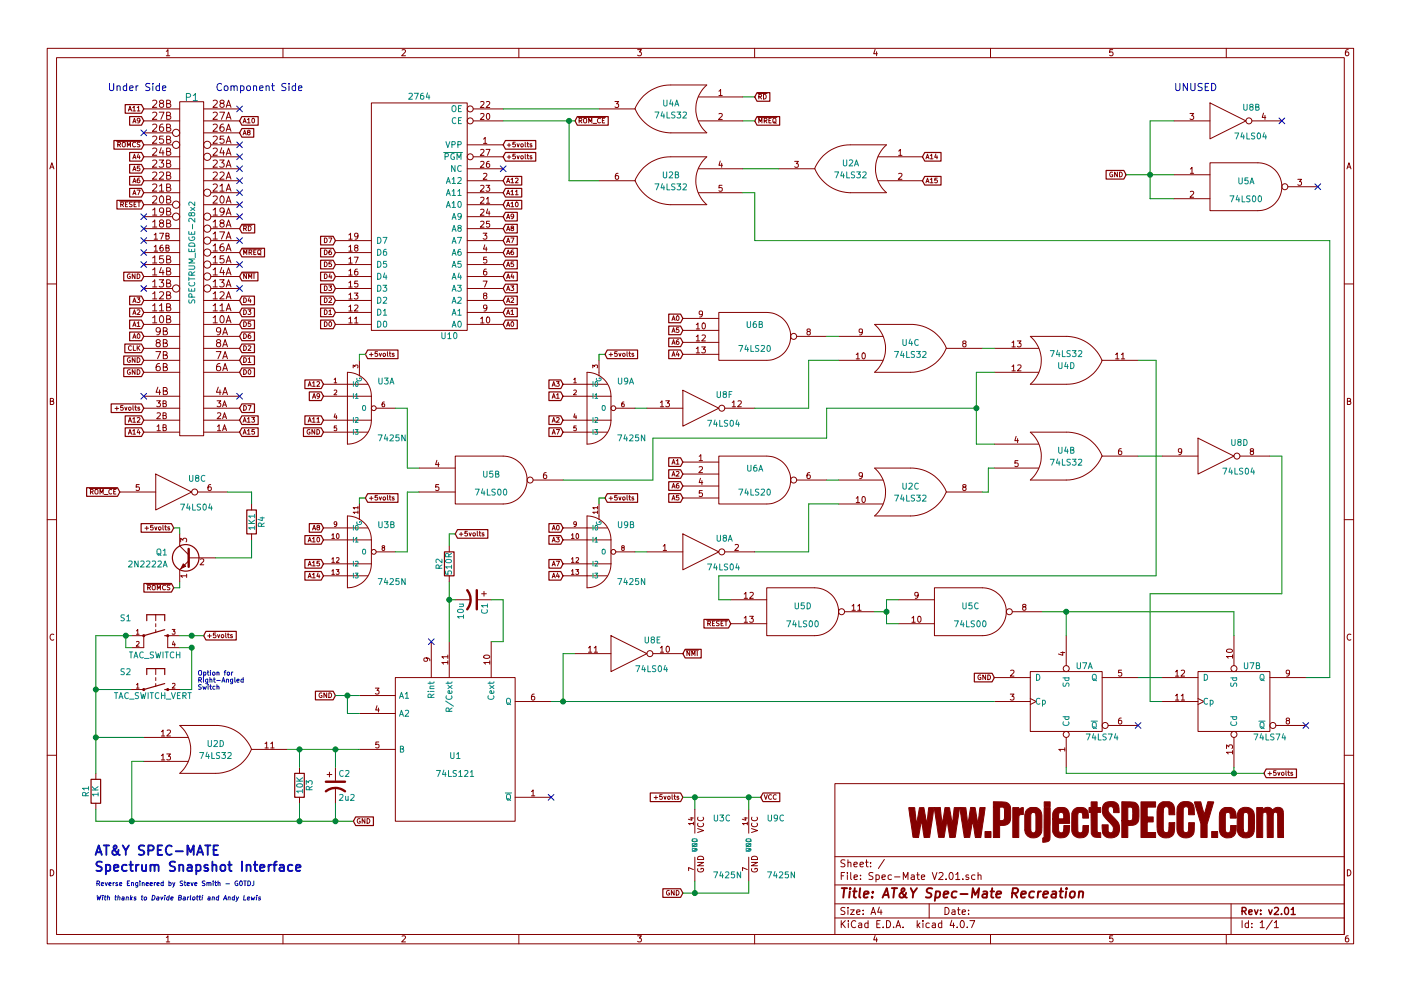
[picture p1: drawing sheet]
<svg xmlns="http://www.w3.org/2000/svg" width="297mm" height="210mm" viewBox="0 0 297 210" stroke-linecap="round" stroke-linejoin="round" font-family="sans-serif">
<g fill="none" stroke="#840000" stroke-width=".21">
<path d="M10 10.3h277v189.9h-277zM12 12.2h273v186.1h-273zM35.3 10.9l.3-.4v1.3M35.3 11.8h.7M60 10.3v1.9M85.2 10.6l.5-.1 .3 .4-.8 .9h.8M110 10.3v1.9M135.2 10.5h.8l-.4 .5 .3 .1 .1 .2-.1 .4-.2 .1-.5-.1M142.2 18a8.1 8.1 0 0 0-7.6 5.1h-7.6M142.2 18h7.7M149.8 18.1a6.7 6.7 0 0 0 0 10.1M152.4 19.3l.4-.3v1.3"/>
<path d="M160 10.3v1.9M160.7 19.8h1.9M185.5 10.5l-.3 .9h.8M185.9 11v.8M210 10.3v1.9M235.9 10.5h-.6v.6h.6l.1 .5-.3 .2-.4-.1M260 10.3v1.9M285.9 10.5l-.4 .1-.2 .2-.1 .8 .3 .2 .4-.1 .1-.4-.1-.2-.4-.1-.3 .3M10.6 35.8l.4-1.3 .4 1.3M10.7 35.5h.6M24.7 30h5.1M25 30.7h.5v-.4l-.5-.1v1"/>
<path d="M25.2 30.7l.4 .5M26.1 30.2h.2l.2 .1v.7l-.2 .2-.3-.2-.1-.5zM27 31.2v-1l.3 .7 .4-.7v1M27.2 23.5l.4-1 .3 1M27.3 23.3h.5M28.1 22.8l.3-.3v1M28.1 23.5h.6M28.2 26.1l.3-1 .3 1M28.2 33.7l.3-1 .3 1M28.2 36.2l.3-1 .3 1M28.2 38.8l.3-1 .3 1M28.2 25.8h.5"/>
<path d="M28.2 33.4h.5M28.2 36h.5M28.2 38.5h.5M28.7 30.3a.44 .44 0 0 0-.6 .4 .44 .44 0 0 0 .6 .4M29.1 22.8l.3-.3v1M29.1 23.5h.6M29.3 32.7l-.2 .7h.6M29.6 37.8l-.5 .2v.6l.2 .2 .3-.1v-.5h-.3l-.2 .1M29.6 33v.7M29.6 35.2h-.5v.5h.5l.1 .4-.2 .1-.4-.1M29.7 25.5l-.2 .2-.4-.2v-.3l.4-.1a.62 .62 0 0 1-.1 1h-.2M29.7 30.2l-.6 .1a.41 .41 0 0 0 .5 .5v.3h-.5"/>
<path d="M30.5 30.7h6.1M30.5 38.3h7.6M30.5 25.6h7.6M30.5 23.1h7.6M30.5 35.8h7.6M30.5 33.3h7.6M30.5 28.2h6.1M32.4 39.2l.5-.2 .3 .5-.9 1.1h.9M32.4 36.6l.5-.1 .3 .4-.9 1.1h.9M32.4 34.1l.5-.1 .3 .4-.9 1.1h.9M32.4 31.6l.5-.2 .3 .4-.9 1.1h.9M32.4 29l.5-.1 .3 .4-.9 1.1h.9"/>
<path d="M32.4 26.5l.5-.2 .3 .5-.9 1.1h.9M32.4 23.9l.5-.1 .3 .4-.9 1.1h.9M32.4 21.4l.5-.1 .3 .4-.9 1.1h.9M33.8 34h.9l-.5 .5 .5 .3-.1 .5-.2 .2-.6-.2M33.8 23.8h1l-.7 1.5M33.8 39.5l.5-.5v1.6M33.8 36.6l.6-.1 .3 .4-.9 1.1h.9M34.1 21.9l-.3-.3 .1-.2 .2-.1h.4l.2 .3-.1 .2-.6 .2-.2 .2v.3l.3 .3h.3l.3-.3v-.3l-.3-.3M34.2 31.3l-.4 1.1h1M34.5 26.3l-.4 .1a.99 .99 0 0 0 0 1.5l.5-.2 .1-.5-.3-.3h-.3l-.3 .3M34.5 31.9v1M34.6 28.9h-.7l-.1 .7 .2-.1h.5l.2 .6-.3 .3-.6-.2"/>
<path d="M35.3 39.8l.7-.1 .1-.2v-.3l-.8-.2v1.6h.6l.2-.2 .1-.3-.4-.3M35.3 37.2h.7l.1-.3v-.3l-.8-.1v1.5h.6l.3-.3v-.2l-.4-.3M35.3 34.7l.7-.1 .1-.2v-.3l-.8-.1v1.5h.6l.3-.3v-.2l-.4-.3M35.3 32.2l.7-.1 .1-.3v-.2l-.8-.2v1.5h.6l.3-.2v-.3l-.4-.2M35.3 29.6l.7-.1 .1-.2v-.3l-.8-.1v1.5h.6l.3-.3v-.2l-.4-.3M35.3 27.1l.7-.1 .1-.2v-.3l-.8-.2v1.6h.6l.3-.3v-.2l-.4-.3M35.3 24.5h.7l.1-.3v-.3l-.8-.1v1.5h.6l.2-.1 .1-.4-.4-.3M35.3 22l.7-.1 .1-.2v-.3l-.8-.1v1.5h.6l.2-.2 .1-.3-.4-.3M38.1 21.6h5.1v70.9h-5.1zM43.2 38.3h7.6M43.2 25.6h7.6M43.2 23.1h7.6"/>
<path d="M43.2 35.8h7.6M43.2 28.2h7.6M44.7 30.7h6.1M44.7 33.3h6.1M45.2 39.2l.6-.2 .3 .5-1 1.1h1M45.2 36.6l.6-.1 .3 .4-1 1.1h1M45.2 34.1l.6-.1 .3 .4-1 1.1h1M45.2 31.6l.6-.2 .3 .4-1 1.1h1M45.2 29l.6-.1 .3 .4-1 1.1h1M45.2 26.5l.6-.2 .3 .5-1 1.1h1M45.2 23.9l.6-.1 .3 .4-1 1.1h1M45.2 21.4l.6-.1 .3 .4-1 1.1h1"/>
<path d="M46.6 34h.9l-.5 .5 .5 .3-.1 .5-.2 .2-.6-.2M46.6 23.8h1l-.7 1.5M46.6 39.5l.5-.5v1.6M46.6 36.6l.6-.1 .3 .4-.9 1.1h.9M46.9 21.9l-.3-.3 .1-.2 .2-.1h.5l.1 .3-.1 .2-.6 .2-.2 .2v.3l.3 .3h.3l.3-.3v-.3l-.3-.3M47 31.3l-.4 1.1h1M47.4 26.3l-.5 .1a.99 .99 0 0 0 0 1.5l.5-.2 .1-.5-.3-.3h-.3l-.3 .3M47.4 31.9v1M47.4 28.9h-.7l-.1 .7 .3-.1h.5l.1 .6-.3 .3-.6-.2M48 38l.5-1.5 .5 1.5M48 35.5l.5-1.5 .5 1.5M48 32.9l.5-1.5 .5 1.5"/>
<path d="M48 30.4l.5-1.5 .5 1.5M48 27.9l.5-1.6 .5 1.6M48 25.3l.5-1.5 .5 1.5M48 22.8l.5-1.5 .5 1.5M48.1 37.6h.7M48.1 35h.7M48.1 32.5h.7M48.1 30h.7M48.1 27.4h.7M48.1 24.9h.7M48.1 22.3h.7M51.5 28.6l.4-1 .3 1"/>
<path d="M51.5 26.1l.4-1 .3 1M51.6 25.8h.5M51.6 28.3h.5M52.5 25.4l.3-.3v1M52.5 26.1h.5M52.7 28.1l-.2-.4h.4l.1 .3-.5 .2 .2 .4 .3-.2-.2-.3M53.5 25.2l.1-.1a.48 .48 0 0 1 .4 .5 .48 .48 0 0 1-.5 .4l-.1-.3zM78.7 21.8h20.4v48.3h-20.4zM99.1 30.7h7.6M99.1 38.3h7.6M99.1 35.8h7.6M100.3 25.6h6.4"/>
<path d="M100.3 23.1h6.4M100.3 33.3h6.4M101.9 24.2l.5-.1 .2 .3-.8 .9h.8M101.9 21.6l.5-.1 .2 .4-.8 .9h.8M101.9 39.4l.5-.1 .2 .4-.8 .9h.8M101.9 34.3l.5-.1 .2 .4-.8 .9h.8M101.9 31.8l.5-.1 .2 .3-.8 1h.8M102.5 29.5l.4-.3v1.2M102.5 36.9l.5-.1 .2 .3-.8 .9h.8M102.5 30.4h.7M103 39.3h.8l-.4 .5 .4 .1v.6l-.2 .1-.6-.1M103 31.7h.9l-.5 1.3"/>
<path d="M103.1 21.6l.5-.1 .2 .4-.8 .9h.8M103.2 24.2l.2-.1a.67 .67 0 0 1 .5 .6 .67 .67 0 0 1-.5 .6l-.3-.4zM103.7 34.2l-.3 .1-.2 .2-.1 .7 .3 .3 .4-.1-.1-.6-.3-.1-.3 .2M107.4 38.8l.3-1 .4 1M107.5 38.5h.5M107.5 30.8h.8M107.5 33.3h.8M107.9 30.4v.8M107.9 32.9v.8M108.3 38.1l.3-.3v1M108.3 38.8h.6M109.2 30.2h-.4l-.1 .5 .5-.1 .1 .4-.2 .2-.4-.1"/>
<path d="M109.2 32.7h-.4l-.1 .5 .5-.1 .1 .4-.2 .2-.4-.1M109.3 37.9l.4-.1 .2 .3-.7 .7h.7M109.6 30.5l.3 .7 .2-.7M109.6 33l.3 .7 .2-.7M110.5 30.6h.4l-.1 .5h-.3zM110.5 33.1h.4l-.1 .5h-.3zM111.4 30.2v.8l.1 .2M111.4 32.7v.9l.1 .1M111.7 30.5h.4M111.7 33h.4M111.9 30.2v.8l.2 .2M111.9 32.7v.9l.2 .1"/>
<path d="M112.8 30.6l-.3-.1-.1 .2 .4 .2v.2h-.4M112.8 33.1l-.3-.1-.1 .2 .4 .2v.2h-.4M122.6 24.9h5.8M122.8 25.6h.5v-.4l-.5-.1v1M123 25.6l.4 .5M123.8 25.2l.2-.1 .4 .1-.1 .8h-.5zM124.8 26.1v-1l.3 .7 .4-.7v1M125.7 26.2h.8M127 38.3h7.6M127.3 25.2a.44 .44 0 0 0-.6 .4 .44 .44 0 0 0 .6 .4M127.7 25.6h.3M128.2 25.1h-.5v1h.5"/>
<path d="M130.4 21.5h.8l-.5 .5 .4 .1v.6l-.2 .1-.5-.1M131 36.8h-.3l-.2 .3v.7l.2 .2 .4-.1-.1-.6h-.3l-.2 .2M134.6 23.1a8.3 8.3 0 0 0 7.6 5.1h7.7M142.2 33.3a8.1 8.1 0 0 0-7.6 5M142.2 33.3h7.6a6.7 6.7 0 0 0 0 10.1h-7.6a8.3 8.3 0 0 1-7.6-5.1M148.1 25.6h9.4M148.1 35.8h9.4M148.1 20.6h9.4M152.4 24.2l.5-.1 .2 .3-.8 .9h.8M152.4 20.3h.7M152.7 34.2l-.3 .9h.8M153 34.6v.9"/>
<path d="M153.1 39.3h-.6l-.1 .6h.7v.6l-.2 .1-.5-.1M160.7 24.9h4M160.9 20.5h.5v-.4l-.5-.1v1M160.9 26.1v-1l.3 .7 .3-.7v1M161.1 20.5l.4 .5M161.9 20a.5 .5 0 0 1 .6 .5 .5 .5 0 0 1-.6 .5zM162 25.6h.5l.1-.4-.6-.1v1M162.3 25.6l.3 .5M163 25.6h.3M163.5 25.1h-.5v1h.5M163.9 25.2l.2-.1 .4 .1-.1 .8h-.5zM164.1 25.9l.5 .3"/>
<path d="M168.5 34.2h.8l-.5 .5 .4 .1v.6l-.2 .1-.5-.1M172.7 35.8a8.3 8.3 0 0 0 7.6 5.1h7.6a6.7 6.7 0 0 1 0-10.1l-7.6-.1a8.1 8.1 0 0 0-7.6 5.1h-7.6M186.2 38.3h9.4M186.2 33.3h9.4M190.5 32l.4-.3v1.3M190.5 36.9l.5-.1 .2 .3-.8 .9h.8M190.5 33h.7M196.3 33.7l.3-1 .4 1M196.3 38.8l.3-1 .4 1M196.4 33.4h.5M196.4 38.5h.5M197.2 33l.3-.3v1"/>
<path d="M197.2 38.1l.3-.3v1M197.2 38.8h.6M197.2 33.7h.6M198.4 32.7l-.2 .7h.6M198.7 33v.7M198.7 37.8h-.5v.5l.5-.1 .1 .4-.2 .2-.4-.1M235.9 36.6a.45 .45 0 0 0-.6 .4 .45 .45 0 0 0 .6 .4v-.3h-.2M236.9 36.5v1l-.6-1v1M237.4 36.5a.5 .5 0 0 1 .6 .5 .5 .5 0 0 1-.6 .5zM248.9 25.6h7.6M248.9 37.1h7.6M252.3 24.1h.8l-.4 .5 .3 .1v.5l-.1 .1-.6-.1"/>
<path d="M252.4 35.9l.3-.4v1.3M252.4 36.8h.7M256.5 34.5h10.2a5.1 5.1 0 0 1 5.1 5.1 5.1 5.1 0 0 1-5.1 5.1h-10.2zM256.5 21.8l7.7 3.8-7.7 3.9zM265.4 25.6h6.4M267.9 24l-.3 .9h.8M268.2 24.5v.8M273 39.6h6.4M275.2 38h.7l-.4 .5 .4 .1v.6l-.2 .1-.5-.1M285.6 35.8l.4-1.3 .4 1.3M285.7 35.5h.6M25.4 42.7h4.4"/>
<path d="M25.6 43.4h.5v-.4l-.5-.1v1M25.9 43.4l.3 .5M26.6 43.4h.3M27.1 42.9h-.5v1h.5M27.6 58.2a.45 .45 0 0 0-.6 .4 .45 .45 0 0 0 .6 .4v-.3h-.2M28 42.9l-.5 .1a.41 .41 0 0 0 .5 .5l-.1 .3h-.5M28.2 41.3l.3-1 .3 1M28.2 41h.5M28.4 43.4h.4M28.6 58.1v1l-.6-1v1M28.9 42.9h-.5v1h.5M29.1 40.3h.6l-.4 1"/>
<path d="M29.1 58.1a.5 .5 0 0 1 .6 .5 .5 .5 0 0 1-.6 .5zM29.2 42.9h.5M29.5 42.9v1M30.5 51h7.6M30.5 53.6h7.6M30.5 56.1h7.6M30.5 58.7h7.6M30.5 43.4h6.1M30.5 40.9h7.6M30.5 46h6.1M30.5 48.5h7.6M32.4 41.7l.5-.1 .3 .4-.9 1.1h.9"/>
<path d="M32.4 59.8l.4-.4v1.5M32.4 57.2l.4-.4v1.5M32.4 54.7l.4-.4v1.5M32.4 47.1l.4-.4v1.5M32.4 44.5l.4-.4v1.5M32.4 58.3h.8M32.4 55.8h.8M32.4 48.2h.8M32.4 45.6h.8M32.7 52.4l.3-.4v1.3M32.7 49.8l.3-.3v1.2M32.7 53.3h.7"/>
<path d="M32.7 50.7h.7M33.8 59.4h.9l-.5 .5 .5 .3-.1 .5-.2 .2-.6-.2M33.8 40.6h.9M33.8 49.5h.9l-.6 1.2M34 41.7l.2-.1a.81 .81 0 0 1 .5 .7 .81 .81 0 0 1-.5 .8l-.2-.2-.2-.4zM34.1 47.3l-.3-.3 .1-.2 .2-.1h.4l.2 .3-.1 .2-.6 .2-.2 .2v.3l.3 .3h.3l.3-.3v-.3l-.3-.3M34.2 56.7l-.4 1.1h1M34.5 52l-.4 .1-.1 .2-.1 .7 .2 .3 .5-.1-.1-.7h-.4l-.2 .2M34.5 57.3v1M34.6 54.3h-.7l-.1 .7 .2-.1h.5l.2 .6-.3 .3-.6-.2M34.7 44.8l-.3 .3h-.3l-.3-.3 .1-.5 .5-.2a.96 .96 0 0 1-.1 1.5h-.3M35.2 52.6l.6-.1v-.4l-.6-.1v1.3h.5l.2-.4-.3-.3"/>
<path d="M35.2 50.1l.6-.1v-.4l-.6-.1v1.2h.5l.2-.4-.3-.2M35.3 42.3l.7-.1 .1-.2v-.3l-.8-.1v1.5h.6l.2-.2 .1-.3-.4-.3M35.3 57.6l.7-.1 .1-.3v-.2l-.8-.2v1.5h.6l.3-.2v-.3l-.4-.2M35.3 55l.7-.1 .1-.2v-.3l-.8-.1v1.5h.6l.3-.3v-.2l-.4-.3M35.3 47.4l.7-.1 .1-.2v-.3l-.8-.1v1.5h.6l.3-.3v-.2l-.4-.3M35.3 44.9l.7-.1 .1-.3v-.2l-.8-.2v1.5h.6l.2-.1 .1-.4-.4-.2M43.2 43.4h7.6M44.7 51h6.1M44.7 53.6h6.1M44.7 56.1h6.1M44.7 58.7h6.1M44.7 40.9h6.1"/>
<path d="M44.7 46h6.1M44.7 48.5h6.1M45.2 41.7l.6-.1 .3 .4-1 1.1h1M45.2 59.8l.4-.4v1.5M45.2 57.2l.4-.4v1.5M45.2 54.7l.4-.4v1.5M45.2 52.2l.4-.5v1.6M45.2 49.6l.4-.4v1.5M45.2 47.1l.4-.4v1.5M45.2 44.5l.4-.4v1.5M45.2 58.3h.9M45.2 55.8h.9"/>
<path d="M45.2 53.3h.9M45.2 50.7h.9M45.2 48.2h.9M45.2 45.6h.9M46.6 59.4h.9l-.5 .5 .5 .3-.1 .5-.2 .2-.6-.2M46.6 49.2h1l-.7 1.5M46.6 40.6h.9M46.8 41.7l.2-.1a.81 .81 0 0 1 .5 .7 .81 .81 0 0 1-.5 .8l-.2-.2-.2-.4zM46.9 47.3l-.3-.3 .1-.2 .2-.1h.5l.1 .3-.1 .2-.6 .2-.2 .2v.3l.3 .3h.3l.3-.3v-.3l-.3-.3M47 56.7l-.4 1.1h1M47.4 51.7l-.5 .1a.99 .99 0 0 0 0 1.5l.5-.2 .1-.5-.3-.3h-.3l-.3 .3M47.4 57.3v1"/>
<path d="M47.4 54.3h-.7l-.1 .7 .3-.1h.5l.1 .6-.3 .3-.6-.2M47.5 44.8l-.3 .3h-.3l-.3-.3 .1-.5 .5-.2a.96 .96 0 0 1-.1 1.5h-.3M48 43.1l.5-1.5 .5 1.5M48 40.6l.5-1.6 .5 1.6M48 58.3l.5-1.5 .5 1.5M48 55.8l.5-1.5 .5 1.5M48 53.3l.5-1.6 .5 1.6M48 50.7l.5-1.5 .5 1.5M48 48.2l.5-1.5 .5 1.5M48 45.6l.5-1.5 .5 1.5M48.1 42.7h.7M48.1 40.1h.7"/>
<path d="M48.1 57.9h.7M48.1 55.4h.7M48.1 52.8h.7M48.1 50.3h.7M48.1 47.7h.7M48.1 45.2h.7M51.4 52.9h4.1M51.4 47.8h2M51.4 57.9h2.7M51.7 54v-1l.3 .7 .3-.7v1M51.7 48.5l.4-.1 .1-.3-.5-.2v1M51.9 48.5l.3 .4"/>
<path d="M52.2 58.1v1l-.5-1v1M52.7 47.9a.5 .5 0 0 1 .5 .5 .5 .5 0 0 1-.5 .5zM52.7 59.1v-1l.3 .7 .4-.7v1M52.8 53.6l.5-.1v-.4l-.5-.1v1M53.1 53.6l.3 .4M53.8 53.5h.3M53.8 58.1v1M54.3 53h-.5v1h.5M54.8 53.1l.3-.1 .2 .2v.7l-.2 .1-.4-.1-.1-.5zM54.8 53.8l.5 .3M68.8 50.5a.5 .5 0 0 1 .6 .5 .5 .5 0 0 1-.6 .5zM68.8 53a.5 .5 0 0 1 .6 .5 .5 .5 0 0 1-.6 .5z"/>
<path d="M68.8 55.6a.5 .5 0 0 1 .6 .5 .5 .5 0 0 1-.6 .5zM68.8 58.1a.5 .5 0 0 1 .6 .5 .5 .5 0 0 1-.6 .5zM69.7 50.5h.7l-.5 1M70 58.1l-.3 .7h.7M70.2 53l-.4 .3-.1 .5 .2 .2 .4-.1-.1-.4-.3-.1-.2 .2M70.2 58.4v.7M70.3 55.6h-.5l-.1 .5 .5-.1 .1 .4-.2 .2-.4-.1M71.1 51h7.6M71.1 53.6h7.6M71.1 56.1h7.6M71.1 58.7h7.6M74 60l.3-.4v1.3"/>
<path d="M74 57.4l.3-.3v1.3M74 54.9l.3-.3v1.2M74 52.4l.3-.4v1.3M74 49.8l.3-.3v1.2M74 58.4h.7M74 55.8h.7M74 53.3h.7M74 50.7h.7M75.1 54.6h.8l-.5 1.2M75.4 52.5l-.2-.2 .1-.2h.5v.3l-.5 .2-.1 .2v.4l.2 .1h.3l.2-.3-.1-.3-.1-.2M75.8 57.1h-.4l-.2 .3v.7l.2 .3 .4-.2v-.6h-.4l-.2 .2M75.8 59.6h-.6v.6h.6v.6l-.1 .1-.5-.1"/>
<path d="M75.9 50l-.2 .3-.4-.1-.1-.6 .5-.1 .2 .2-.1 .7-.3 .3h-.2M99.1 51h7.6M99.1 53.6h7.6M99.1 56.1h7.6M99.1 58.7h7.6M99.1 43.4h7.6M99.1 40.9h7.6M99.1 46h7.6M99.1 48.5h7.6M101.9 42l.5-.1 .2 .3-.8 .9h.8M101.9 44.5l.5-.1 .2 .3-.8 1h.8M101.9 47l.5-.1 .2 .4-.8 .9h.8"/>
<path d="M102.4 49.5h.8l-.4 .5 .4 .1v.5l-.2 .1-.6-.1M102.4 59.6h.9l-.6 1.3M102.8 51.9l-.3 1h.8M103.1 57.1h-.4l-.1 .3-.1 .7 .2 .3 .5-.2-.1-.6h-.4l-.2 .2M103.1 52.4v.9M103.1 42.2l.4-.3v1.2M103.1 43.1h.7M103.2 54.6h-.6l-.1 .5h.7v.6l-.2 .1-.5-.1M103.4 44.3l-.3 .9h.8M103.7 44.8v.9M103.8 46.9h-.6l-.1 .6h.7v.6l-.2 .1-.5-.1M107.4 41.3l.3-1 .4 1"/>
<path d="M107.4 43.9l.3-1 .4 1M107.4 46.4l.3-1 .4 1M107.4 48.9l.3-1 .4 1M107.4 51.5l.3-1 .4 1M107.4 54l.3-1 .4 1M107.4 56.6l.3-1 .4 1M107.4 59.1l.3-1 .4 1M107.5 41h.5M107.5 43.6h.5M107.5 46.1h.5M107.5 48.7h.5M107.5 51.2h.5"/>
<path d="M107.5 53.7h.5M107.5 56.3h.5M107.5 58.8h.5M108.3 50.5h.7l-.5 1M108.3 40.6l.3-.3v1M108.3 43.1l.3-.2v1M108.3 41.3h.6M108.3 43.9h.6M108.5 48.4l-.1-.3 .4-.1 .1 .3-.6 .3 .2 .3 .4-.1-.2-.4M108.6 58.1l-.3 .7h.7M108.8 53l-.4 .3-.1 .5 .2 .2 .4-.1-.1-.4-.3-.1-.2 .2M108.8 58.4v.7"/>
<path d="M108.9 55.6h-.5l-.1 .5 .5-.1 .1 .4-.2 .2-.4-.1M108.9 45.8l-.2 .2-.4-.2 .1-.3 .3-.1a.62 .62 0 0 1-.1 1h-.2M109.3 40.6l.3-.3v1M109.3 41.3h.6M109.4 43l.1-.1a.48 .48 0 0 1 .4 .5 .48 .48 0 0 1-.5 .4l-.1-.3zM148.1 40.9h9.4M248.9 42.2h7.6M252.4 40.7l.5-.1 .2 .3-.8 1h.8M10 60.2h2M27.6 75.9a.45 .45 0 0 0-.6 .5 .45 .45 0 0 0 .6 .4v-.4h-.2M27.6 78.5a.45 .45 0 0 0-.6 .4 .45 .45 0 0 0 .6 .4v-.3h-.2M27.9 73.5a.44 .44 0 0 0-.7 .3 .44 .44 0 0 0 .7 .4"/>
<path d="M28.2 64.2l.3-1 .3 1M28.2 66.7l.3-1 .3 1M28.2 69.3l.3-1 .3 1M28.2 71.8l.3-1 .3 1M28.2 63.9h.5M28.2 66.4h.5M28.2 69h.5M28.2 71.5h.5M28.3 73.3v1h.5M28.6 75.9v1l-.6-1v1M28.6 78.4v1l-.6-1v1M29.1 63.2h.6l-.4 .4 .4 .1-.1 .4h-.5"/>
<path d="M29.1 65.8l.4-.1 .2 .3-.6 .7h.6M29.1 68.5l.3-.2v1M29.1 75.9a.5 .5 0 0 1 .6 .5 .5 .5 0 0 1-.6 .5zM29.1 78.4a.5 .5 0 0 1 .6 .5 .5 .5 0 0 1-.6 .5zM29.1 69.3h.6M29.1 73.3v1M29.2 70.9l.1-.1a.48 .48 0 0 1 .4 .5 .48 .48 0 0 1-.5 .4l-.1-.3zM29.2 73.8l.5 .5M29.7 73.3l-.6 .6M30.5 61.2h6.1M30.5 63.7h7.6M30.5 66.3h7.6"/>
<path d="M30.5 68.8h7.6M30.5 79h7.6M30.5 76.4h7.6M30.5 73.9h7.6M30.5 71.4h7.6M32.4 67.4l.4-.4v1.5M32.4 64.9l.4-.5v1.6M32.4 62.3l.4-.4v1.5M32.4 60.9h.8M32.4 68.5h.8M32.4 66h.8M32.4 63.4h.8"/>
<path d="M33 74.6h1.1l-.7 1.5M33.4 72.7l-.3-.3 .1-.2 .2-.1h.4l.2 .3-.1 .2-.7 .2-.1 .2v.3l.3 .3h.3l.3-.3v-.3l-.3-.3M33.8 64.9l.5-.5v1.6M33.8 62l.6-.1 .3 .4-.9 1.1h.9M33.8 66h.9M33.8 77.1l-.4 .1a.99 .99 0 0 0 0 1.5l.5-.2 .1-.5-.3-.3h-.3l-.3 .3M34 67.1l.2-.1a.81 .81 0 0 1 .5 .7 .81 .81 0 0 1-.5 .8l-.2-.2-.2-.4zM34 70.2l-.3 .3h-.3l-.3-.3 .1-.5 .5-.2a.96 .96 0 0 1-.1 1.5h-.4M34.6 77.9l.7-.1 .1-.2v-.3l-.8-.2v1.6h.6l.3-.3v-.2l-.4-.3M34.6 75.3h.7l.1-.3v-.3l-.8-.1v1.5h.6l.3-.3v-.2l-.4-.3M34.6 72.8l.7-.1 .1-.2v-.3l-.8-.1v1.5h.6l.3-.3v-.2l-.4-.3M34.6 70.3l.7-.1 .1-.3v-.2l-.8-.2v1.5h.6l.3-.2v-.3l-.4-.2"/>
<path d="M35.3 67.7l.7-.1 .1-.2v-.3l-.8-.1v1.5h.6l.3-.3v-.2l-.4-.3M35.3 65.2l.7-.1 .1-.2v-.3l-.8-.2v1.6h.6l.2-.2 .1-.3-.4-.3M35.3 62.6h.7l.1-.3v-.3l-.8-.1v1.5h.6l.2-.1 .1-.4-.4-.3M35.3 60.1l.7-.1 .1-.2v-.3l-.8-.1v1.5h.6l.2-.2 .1-.3-.4-.3M43.2 63.7h7.6M43.2 66.3h7.6M43.2 68.8h7.6M43.2 79h7.6M43.2 76.4h7.6M43.2 73.9h7.6M43.2 71.4h7.6M44.7 61.2h6.1"/>
<path d="M45.2 67.4l.4-.4v1.5M45.2 64.9l.4-.5v1.6M45.2 62.3l.4-.4v1.5M45.2 60.9h.9M45.2 68.5h.9M45.2 66h.9M45.2 63.4h.9M45.8 74.6h1.1l-.7 1.5M46.2 72.7l-.3-.3 .1-.2 .2-.1h.4l.2 .3-.1 .2-.6 .2-.2 .2v.3l.3 .3h.3l.3-.3v-.3l-.3-.3M46.6 77.1l-.4 .1a.99 .99 0 0 0 0 1.5l.5-.2 .1-.5-.3-.3h-.3l-.3 .3M46.6 64.9l.5-.5v1.6M46.6 62l.6-.1 .3 .4-.9 1.1h.9"/>
<path d="M46.6 66h.9M46.8 70.2l-.3 .3h-.3l-.3-.3 .1-.5 .5-.2a.96 .96 0 0 1-.1 1.5h-.3M46.8 67.1l.2-.1a.81 .81 0 0 1 .5 .7 .81 .81 0 0 1-.5 .8l-.2-.2-.2-.4zM47.2 78.7l.5-1.6 .5 1.6M47.2 76.1l.5-1.5 .5 1.5M47.2 73.6l.5-1.5 .5 1.5M47.2 71l.5-1.5 .5 1.5M47.3 78.2h.8M47.3 75.7h.8M47.3 73.1h.8M47.3 70.6h.8M48 68.5l.5-1.5 .5 1.5"/>
<path d="M48 66l.5-1.6 .5 1.6M48 63.4l.5-1.5 .5 1.5M48 60.9l.5-1.5 .5 1.5M48.1 68.1h.7M48.1 65.5h.7M48.1 63h.7M48.1 60.4h.7M51.7 78.4a.5 .5 0 0 1 .6 .5 .5 .5 0 0 1-.6 .5zM51.7 75.9a.5 .5 0 0 1 .6 .5 .5 .5 0 0 1-.6 .5zM51.7 73.3a.5 .5 0 0 1 .6 .5 .5 .5 0 0 1-.6 .5zM51.7 70.8a.5 .5 0 0 1 .6 .5 .5 .5 0 0 1-.6 .5zM51.7 68.3a.5 .5 0 0 1 .6 .5 .5 .5 0 0 1-.6 .5z"/>
<path d="M51.7 65.7a.5 .5 0 0 1 .6 .5 .5 .5 0 0 1-.6 .5zM51.7 63.2a.5 .5 0 0 1 .6 .5 .5 .5 0 0 1-.6 .5zM52.6 65.7h.6l-.3 .4 .3 .2-.1 .3h-.5M52.6 76.2l.3-.3v1M52.6 73.5l.4-.2 .2 .3-.6 .7h.6M52.6 76.9h.6M52.7 78.5l.2-.1a.48 .48 0 0 1 .3 .5 .48 .48 0 0 1-.4 .5l-.2-.4zM52.9 63.1l-.3 .7h.6M53.1 70.8l-.4 .2-.1 .6 .2 .2 .3-.1v-.5h-.3l-.2 .2M53.1 63.5v.7M53.1 68.3h-.4l-.1 .5 .5-.1 .1 .4-.2 .2-.4-.1M68.8 60.6a.5 .5 0 0 1 .6 .5 .5 .5 0 0 1-.6 .5z"/>
<path d="M68.8 63.2a.5 .5 0 0 1 .6 .5 .5 .5 0 0 1-.6 .5zM68.8 65.7a.5 .5 0 0 1 .6 .5 .5 .5 0 0 1-.6 .5zM68.8 68.3a.5 .5 0 0 1 .6 .5 .5 .5 0 0 1-.6 .5zM69.7 60.6h.6l-.3 .4 .3 .2v.3h-.6M69.7 63.3l.4-.1 .2 .3-.6 .7h.6M69.7 66l.3-.3v1M69.7 66.7h.6M69.8 68.4l.2-.1a.48 .48 0 0 1 .3 .5 .48 .48 0 0 1-.4 .4l-.2-.3zM71.1 61.2h7.6M71.1 63.7h7.6M71.1 66.3h7.6M71.1 68.8h7.6"/>
<path d="M74 67.6l.3-.3v1.2M74 65.1l.3-.4v1.3M74 62.5l.3-.3v1.2M74 68.5h.7M74 66h.7M74 63.4h.7M74 60.9h.7M74.9 78v-.6l.4 .4 .1-.3h.4v.5M75.1 62.2h.8l-.4 .5 .3 .1v.5l-.1 .1-.6-.1M75.2 67.6l.3-.3v1.2M75.2 64.8l.5-.1 .2 .4-.8 .9h.8M75.2 68.5h.7"/>
<path d="M76.2 76.4v3.4M78.3 75.2h.8M78.7 74.8v.8M80 74.6h-.4l-.1 .5h.5l.1 .3-.2 .2-.4-.1M80.4 74.9l.2 .7 .3-.7M81.3 75.1h.4l-.1 .5-.3-.1zM82.1 74.6v.9l.2 .1M82.5 74.9h.4M82.7 74.6v.9l.2 .1M83.5 75l-.2-.1-.1 .2 .3 .2v.3h-.3M99.1 61.2h7.6M99.1 63.7h7.6"/>
<path d="M99.1 66.3h7.6M99.1 68.8h7.6M101.9 67.6l.4-.3v1.2M101.9 68.5h.7M102.7 62.7l-.2-.2 .1-.3 .6 .1v.3l-.6 .2-.1 .2 .1 .3 .1 .1h.3l.2-.2v-.4l-.2-.1M103.2 65.2l-.2 .3-.4-.1v-.6l.4-.1 .2 .2v.8l-.3 .3h-.3M103.2 67.4l.2-.1a.67 .67 0 0 1 .5 .6 .67 .67 0 0 1-.5 .6l-.3-.5zM107.4 61.6l.3-1 .4 1M107.4 64.2l.3-1 .4 1M107.4 66.7l.3-1 .4 1M107.4 69.3l.3-1 .4 1M107.5 63.9h.5"/>
<path d="M107.5 66.4h.5M107.5 69h.5M107.5 61.4h.5M108.3 60.6h.6l-.3 .4 .3 .2v.3h-.6M108.3 63.3l.4-.1 .2 .3-.6 .7h.6M108.3 66l.3-.3v1M108.3 66.7h.6M108.4 68.4l.2-.1a.48 .48 0 0 1 .3 .5 .48 .48 0 0 1-.4 .4l-.2-.3zM125.7 78v-.6l.4 .4 .1-.3h.4v.5M127 76.4v3.4M129.1 75.2h.8M129.5 74.8v.8"/>
<path d="M130.8 74.6h-.4l-.1 .5h.5l.1 .3-.2 .2-.4-.1M131.2 74.9l.2 .7 .3-.7M132.1 75l.2-.1 .2 .3v.2l-.2 .2-.3-.2zM132.9 74.6v.9l.2 .1M133.3 74.9h.4M133.5 74.6v.9l.2 .1M134.3 75l-.2-.1-.1 .2 .3 .2v.3h-.3M142.5 68l.3-1 .3 1M142.5 70.5l.3-1 .3 1M142.5 73.1l.3-1 .3 1M142.5 75.6l.3-1 .3 1M142.5 67.7h.5"/>
<path d="M142.5 70.3h.5M142.5 72.8h.5M142.5 75.3h.5M143.5 67.1l.1-.1a.48 .48 0 0 1 .4 .5 .48 .48 0 0 1-.5 .4l-.1-.3zM143.6 74.6l-.2 .7h.6M143.9 72.1l-.5 .2v.6l.2 .2 .3-.1v-.5h-.3l-.2 .1M143.9 74.9v.7M143.9 69.5h-.5v.5h.5l.1 .4-.2 .1-.4-.1M144.8 67.6h7.6M144.8 70.1h7.6M144.8 72.6h7.6M144.8 75.2h7.6"/>
<path d="M147.6 68.9l.4-.4v1.3M147.6 71.4l.4-.3v1.2M147.6 74l.4-.4v1.3M147.6 69.8h.7M147.6 72.3h.7M147.6 74.9h.7M148.8 73.6h.8l-.5 .5 .4 .1v.5l-.2 .2-.5-.2M148.8 71.2l.5-.1 .3 .3-.8 .9h.8M148.9 66.5l-.2 .3-.4-.1v-.6l.4-.1 .2 .2v.7l-.3 .4h-.3M148.9 68.6l.2-.1a.67 .67 0 0 1 .5 .7 .67 .67 0 0 1-.5 .6l-.3-.5zM162.6 66.3h-10.2v10.1h10.2M162.6 66.3a5.1 5.1 0 0 1 5 5.1 5.1 5.1 0 0 1-5 5"/>
<path d="M168.9 71.4h6.4M171.3 70.3l-.2-.2v-.2h.7v.3l-.6 .2-.1 .2v.3l.2 .2h.3l.2-.3v-.3l-.2-.2M177.8 76.4h9.4M177.8 71.4h9.4M181.5 75.2l.4-.3v1.2M181.5 76.1h.7M182.9 70.3l-.3 .3-.4-.1v-.6l.4-.1 .3 .2-.1 .8-.3 .3h-.3M182.9 75l.1-.1a.67 .67 0 0 1 .5 .6 .67 .67 0 0 1-.5 .6l-.2-.4zM185.4 68.8h7.7a8 8 0 0 1 7.6 5.1h7.6M185.4 68.9a6.7 6.7 0 0 1 0 10.1M200.6 73.9a8.3 8.3 0 0 1-7.6 5.1h-7.6M204.3 72.9l-.2-.3 .1-.2h.6v.3l-.6 .2-.1 .2 .1 .4 .1 .1h.3l.2-.3v-.3l-.2-.1"/>
<path d="M210.8 79h9.4M210.8 73.9h9.4M214.6 77.8l.3-.4v1.3M214.6 72.7l.3-.4v1.3M214.6 78.7h.7M214.6 73.6h.7M215.7 72.3h.8l-.4 .5 .3 .1v.6l-.1 .1-.6-.1M215.8 77.5l.5-.1 .2 .4-.8 .9h.8M218.4 71.4h7.7a8.3 8.3 0 0 1 7.6 5.1M218.5 71.4a6.7 6.7 0 0 1 0 10.1M236.5 75.2l.4-.3v1.2M236.5 76.1h.7"/>
<path d="M237.7 75.2l.4-.3v1.2M237.7 76.1h.8M241.3 76.4h-7.6a8.1 8.1 0 0 1-7.6 5.1h-7.7M285 60.2h2M10.7 85.1h.5l.1-.5-.6-.1v1.3h.5l.2-.4-.3-.3M24.4 86.7h.7M24.8 86.3v.7M26.1 86h-.5v.5h.4l.1 .4-.2 .1-.3-.1M26.5 86.4l.2 .6 .2-.6M27.2 89.6l.4-1 .3 1M27.2 92.1l.4-1 .3 1M27.3 86.5h.4v.5l-.4-.1z"/>
<path d="M27.3 89.3h.5M27.3 91.8h.5M28.1 88.9l.3-.3v1M28.1 91.4l.3-.3v1M28.1 89.6h.6M28.1 92.1h.6M28.2 86v.9l.1 .1M28.6 86.4h.4M28.7 86v.9l.3 .1M29.1 88.7l.4-.1 .2 .3-.6 .7h.6M29.3 91.1l-.2 .7h.6M29.6 91.5v.6"/>
<path d="M29.6 86.4h-.2l-.2 .1 .4 .3v.2h-.4M30.5 91.7h7.6M30.5 89.1h7.6M30.5 86.6h7.6M30.5 84.1h7.6M33.2 85h.8l-.4 .5 .4 .1v.6l-.2 .1-.6-.1M33.3 90.5l.4-.4v1.3M33.3 87.7l.5-.1 .2 .3-.8 .9h.8M33.3 91.4h.7M33.5 82.1l-.4 1.1h1M33.8 82.7v1M34.6 90.7l.6-.1v-.4l-.6-.1v1.3h.5l.2-.4-.3-.3"/>
<path d="M34.6 88.2l.6-.1v-.4l-.6-.1v1.2h.5l.2-.4-.3-.2M34.6 85.6l.6-.1v-.4l-.6-.1v1.3h.5l.2-.4-.3-.3M34.6 83l.7-.1 .1-.3v-.2l-.8-.2v1.5h.6l.3-.2v-.3l-.4-.2M43.2 91.7h7.6M43.2 89.1h7.6M43.2 86.6h7.6M43.2 84.1h7.6M46 85h.8l-.4 .5 .4 .1v.6l-.2 .1-.6-.1M46.1 90.5l.4-.4v1.3M46.1 87.7l.5-.1 .2 .3-.8 .9h.8M46.1 91.4h.7M46.3 82.1l-.4 1.1h1"/>
<path d="M46.6 82.7v1M47.2 91.4l.4-1.3 .4 1.3M47.2 88.8l.4-1.2 .4 1.2M47.2 86.3l.4-1.3 .4 1.3M47.2 83.7l.5-1.5 .5 1.5M47.3 91h.6M47.3 88.5h.6M47.3 85.9h.6M47.3 83.3h.8M51.5 92.1l.4-1 .3 1M51.5 89.6l.4-1 .3 1M51.6 89.3h.5"/>
<path d="M51.6 91.8h.5M51.7 86a.5 .5 0 0 1 .6 .5 .5 .5 0 0 1-.6 .5zM52.5 91.4l.3-.3v1M52.5 88.9l.3-.3v1M52.5 89.6h.5M52.5 92.1h.5M52.6 86h.6l-.4 1M53.4 88.6h.6l-.4 .4 .4 .1-.1 .4h-.5M53.9 91.1h-.5v.5h.5l.1 .3-.2 .2-.4-.1M65.3 82l.4-1 .3 1M65.3 89.6l.4-1 .3 1M65.4 89.3h.5"/>
<path d="M65.4 81.7h.5M65.7 91.2a.45 .45 0 0 0-.6 .4 .45 .45 0 0 0 .6 .4v-.3h-.2M66.2 81.2l.3-.2v1M66.2 88.9l.3-.3v1M66.2 89.6h.6M66.2 82h.6M66.3 84.5l.3-1 .3 1M66.3 84.2h.5M66.7 91.1v1l-.6-1v1M67.2 81.1l.4-.1 .2 .2-.6 .8h.6M67.2 88.9l.3-.3v1M67.2 91.1a.5 .5 0 0 1 .6 .5 .5 .5 0 0 1-.6 .5z"/>
<path d="M67.2 89.6h.6M67.8 83.9l-.2 .2-.4-.2v-.3l.4-.1a.62 .62 0 0 1-.1 1h-.2M68.6 91.7h9.4M68.6 89.1h10.1M68.6 84.1h10.1M68.6 81.5h9.4M70.8 80.5l.3-.3v1M70.8 82.8l.4-.1 .2 .4-.6 .7h.6M70.8 81.2h.6M71.1 87.8l-.3 .7h.7M71.3 88.2v.6M71.4 90.4h-.5l-.1 .5 .5-.1 .1 .5h-.6"/>
<path d="M78.7 84.1a5.1 5.1 0 0 0-5-5.1v15.2a5.1 5.1 0 0 0 5-5.1M78.7 84.1v5M79.8 86.6h4M81.5 85.3l-.4 .1-.1 .7 .2 .2 .3-.1v-.5h-.3l-.2 .2M88.9 99.3h7.6M92.6 97.7l-.2 .9h.7M92.9 98.1v.9M96.5 96.8h10.2a5.1 5.1 0 0 1 5.1 5 5.1 5.1 0 0 1-5.1 5.1h-10.2zM117.1 82l.3-1 .3 1M117.1 84.5l.3-1 .3 1M117.1 89.6l.3-1 .3 1M117.1 92.1l.3-1 .3 1"/>
<path d="M117.1 89.3h.5M117.1 91.8h.5M117.1 81.7h.5M117.1 84.2h.5M118 81h.6l-.4 .4 .4 .1-.1 .4h-.5M118 91.1h.6l-.4 1M118 83.8l.3-.3v1M118 88.7l.4-.1 .2 .3-.6 .7h.6M118 84.5h.6M119.4 91.7h9.4M119.4 89.1h10.1M119.4 84.1h10.1"/>
<path d="M119.4 81.5h9.4M121.6 80.5l.3-.3v1M121.6 82.8l.4-.1 .2 .4-.6 .7h.6M121.6 81.2h.6M121.9 87.8l-.3 .7h.7M122.1 88.2v.6M122.2 90.4h-.5l-.1 .5 .5-.1 .1 .5h-.6M129.5 84.1a5.1 5.1 0 0 0-5-5.1v15.2a5.1 5.1 0 0 0 5-5.1M129.5 84.1v5M130.6 86.6h4M132.3 85.3l-.4 .1-.1 .7 .2 .2 .3-.1v-.5h-.3l-.2 .2M137.2 86.6h7.6"/>
<path d="M140 85.4l.4-.4v1.3M140 86.3h.7M141.1 85h.8l-.4 .5 .4 .1v.6l-.2 .1-.6-.1M142.5 98.5l.3-1 .3 1M142.5 98.2h.5M143.4 97.8l.3-.3v1M143.4 98.5h.6M144.8 82.8l7.6 3.8-7.6 3.8zM144.8 98h7.6M148.2 96.8l.4-.3v1.2M148.2 99.1l.5-.1 .2 .4-.7 .9h.7M148.2 97.7h.7"/>
<path d="M153.7 86.6h6.3M155.2 85.4l.4-.4v1.3M155.2 86.3h.8M156.5 85.1l.4-.1 .3 .4-.8 .9h.8M162.6 96.8h-10.2v10.1h10.2M162.6 96.8a5.1 5.1 0 0 1 5 5 5.1 5.1 0 0 1-5 5.1M185.4 99.3h7.7a8 8 0 0 1 7.6 5.1h7.6M185.4 99.3a6.7 6.7 0 0 1 0 10.1M210.8 94.2h9.4M210.8 99.3h9.4M215.4 92.6l-.2 .9h.7M215.7 93.1v.8"/>
<path d="M215.8 97.7h-.6v.6h.6v.6l-.2 .1-.4-.1M218.4 91.7h7.7a8 8 0 0 1 7.6 5.1h7.6M218.5 91.7a6.7 6.7 0 0 1 0 10.1M233.7 96.7a8.3 8.3 0 0 1-7.6 5.1h-7.7M237.7 95.2h-.3l-.2 .3-.1 .7 .3 .3 .4-.2-.1-.6h-.3l-.3 .2M246.4 96.8h7.6M250.5 95.7l-.2 .3-.4-.1v-.6l.4-.1 .2 .2v.8l-.3 .3h-.3M254 93l7.6 3.8-7.6 3.8zM262.9 96.8h6.3M265.3 95.7l-.2-.2v-.2h.6v.3l-.5 .2-.1 .2v.3l.2 .2h.3l.2-.3-.1-.3-.1-.2M285.7 85.1h.5l.1-.5-.6-.1v1.3h.5l.2-.4-.3-.3M10 110.3h2"/>
<path d="M18.9 103.7h5.9M19.2 104.4l.5-.1v-.4l-.5-.1v1M19.4 104.4l.4 .4M20.2 104l.2-.2 .4 .2-.1 .8-.5-.1zM21.2 104.8v-1l.3 .7 .4-.7v1M22.1 104.9h.8M23.7 103.9a.44 .44 0 0 0-.6 .4 .44 .44 0 0 0 .6 .4M24.1 104.3h.3M24.6 103.8h-.5v1h.5M25.4 104.4h7.6M29.5 102.8h-.6v.6h.6v.6l-.2 .1-.4-.1M30.7 112.1h.8"/>
<path d="M31.1 111.7v.7M32.4 111.4h-.4l-.1 .5h.5l.1 .4-.2 .1-.4-.1M32.8 111.8l.2 .6 .3-.6M33 100.6l7.6 3.8-7.6 3.8zM33.7 111.9h.4l-.1 .5-.3-.1zM34.5 111.4v.9l.2 .1M34.9 111.8h.4M35.1 111.4v.9l.2 .1M35.9 111.8h-.2l-.1 .1 .3 .3v.2h-.3M38.1 113.3v2.5l1.9 1.9M38.3 115v-.8l.5 .4 .1-.4h.5l.2 .2-.2 .6M40 119l-1.9 1.9v2.5"/>
<path d="M40 118.4h5.7M41.9 104.4h6.4M42.5 118.7l.5-.1 .2 .3-.8 .9h.8M44.7 102.8l-.4 .1-.2 .2v.7l.2 .3 .5-.1-.1-.7h-.4l-.2 .2M53.3 106.9v1.3M53.3 113.3v1.2M65.3 115l.4-1 .3 1M65.4 114.7h.5M65.4 119.8h.5M66.2 114.3l.3-.3v1M66.2 119.3l.3-.2v1M66.2 115h.6"/>
<path d="M66.3 112.4l.3-1 .3 1M66.3 112.2h.5M67.3 114.1l.1-.1a.48 .48 0 0 1 .4 .5 .48 .48 0 0 1-.5 .4l-.1-.3zM67.4 111.9l-.2-.3 .5-.1v.3l-.5 .3 .2 .3 .4-.1-.2-.4M67.7 119.1h-.5v.5l.5-.1 .1 .4-.2 .2-.4-.1M68.6 112h9.4M68.6 119.6h10.1M68.6 114.5h10.1M70.4 113.5l.2-.3v1M70.4 118.6l.2-.3v1M70.4 114.2h.5M70.4 119.3h.5"/>
<path d="M71.3 118.4l.4-.1 .2 .3-.6 .7h.6M71.4 111.1l-.2 .2h-.3v-.6h.3l.2 .2v.6l-.5 .2M71.5 113.3l.1-.1a.49 .49 0 0 1 .3 .6 .49 .49 0 0 1-.4 .4l-.2-.3zM75.9 108.7h-1l.3 .3M75.9 107.7h-1l.3 .3M75.9 107.4v.6M75.9 108.4v.6M76.2 106.9v3.3M78.3 105.7h.8M78.7 105.3v.8M78.7 114.5a5.1 5.1 0 0 0-5-5v15.2a5.1 5.1 0 0 0 5-5.1M78.7 114.5v5.1"/>
<path d="M79.8 117.1h4M80 105.1h-.4l-.1 .5 .5-.1 .1 .4-.2 .2-.4-.1M80.4 105.4l.2 .7 .3-.7M81.2 116.2l-.2-.2 .1-.2h.4v.3l-.5 .3 .2 .4 .3-.1v-.4l-.1-.1M81.3 105.5h.4l-.1 .5h-.3zM82.1 105.1v.9l.2 .1M82.5 105.4h.4M82.7 105.1v.9l.2 .1M83.5 105.5l-.2-.1-.1 .2 .3 .2v.2h-.3M88.9 104.4h7.6M93 102.8h-.6v.6h.6v.6l-.2 .1-.4-.1M95.2 115.8v1.3"/>
<path d="M97.4 113.3h.7M97.8 112.9v.8M99.1 112.7h-.5v.5h.4l.1 .3-.2 .2-.3-.1M99.5 113l.2 .7 .2-.7M100.3 113.2h.4v.5l-.4-.1zM101.2 112.7v.9l.1 .1M101.6 113h.4M101.7 112.7v.9l.3 .1M102.6 113.1l-.2-.1-.2 .2 .4 .2v.3h-.4M113 101.8h6.4M115.8 100.3h-.4l-.1 .3-.1 .7 .2 .2 .5-.1-.1-.6h-.4l-.2 .2M117.1 112.4l.3-1 .3 1"/>
<path d="M117.1 115l.3-1 .3 1M117.1 112.2h.5M117.1 114.7h.5M117.1 119.8h.5M118 114h.6l-.4 .4 .4 .1-.1 .4h-.5M118 119.1h.6l-.4 1M118.1 111.6l.1-.2a.48 .48 0 0 1 .4 .6 .48 .48 0 0 1-.5 .4l-.1-.3zM119.4 112h9.4M119.4 119.6h10.1M119.4 114.5h10.1M121.2 113.5l.2-.3v1M121.2 118.6l.2-.3v1"/>
<path d="M121.2 114.2h.5M121.2 119.3h.5M122.1 118.4l.4-.1 .2 .3-.6 .7h.6M122.2 111.1l-.2 .2h-.3v-.6h.3l.2 .2v.6l-.5 .2M122.2 113.3l.2-.1a.49 .49 0 0 1 .3 .6 .49 .49 0 0 1-.4 .4l-.2-.3zM126.7 108.7h-1l.3 .3M126.7 107.7h-1l.3 .3M126.7 107.4v.6M126.7 108.4v.6M127 106.9v3.3M129.1 105.7h.8M129.5 105.3v.8"/>
<path d="M129.5 114.5a5.1 5.1 0 0 0-5-5v15.2a5.1 5.1 0 0 0 5-5.1M129.5 114.5v5.1M130.6 117.1h4M130.8 105.1h-.4l-.1 .5 .5-.1 .1 .4-.2 .2-.4-.1M131.2 105.4l.2 .7 .3-.7M132 116.2l-.2-.2 .1-.2h.4v.3l-.5 .3 .2 .4 .3-.1v-.4l-.1-.1M132.1 105.5h.4l-.1 .5h-.3zM132.9 105.1v.9l.2 .1M133.3 105.4h.4M133.5 105.1v.9l.2 .1M134.3 105.5l-.2-.1-.1 .2 .3 .2v.2h-.3M137.2 117.1h7.6"/>
<path d="M140.6 115.9l.4-.4v1.3M140.6 116.8h.7M142.5 101l.3-1 .3 1M142.5 103.6l.3-1 .3 1M142.5 106.1l.3-1 .3 1M142.5 100.7h.5M142.5 103.3h.5M142.5 105.8h.5M143.4 100.1l.4-.1 .2 .3-.6 .7h.6M143.9 102.6l-.5 .2v.6l.2 .2 .3-.2v-.4l-.3-.1-.2 .2M143.9 105.1h-.5v.5l.5-.1 .1 .4-.2 .2-.4-.1M144.8 113.3l7.6 3.8-7.6 3.8z"/>
<path d="M144.8 100.6h7.6M144.8 103.1h7.6M144.8 105.7h7.6M148.5 101.5l-.3 .9h.8M148.8 101.9v.9M148.9 104.1h-.6l-.1 .6h.7v.5l-.2 .2-.5-.2M153.7 117.1h6.3M155.9 115.6l.4-.1 .3 .4-.8 .9h.8M168.9 101.8h6.4M171.7 100.3h-.4l-.2 .3v.7l.2 .2 .5-.1-.1-.6h-.4l-.2 .2M177.8 101.8h9.4M177.8 106.9h9.4"/>
<path d="M181.5 105.7l.4-.3v1.2M181.5 106.6h.7M182.9 100.8l-.3 .3-.4-.1v-.6l.4-.1 .3 .2-.1 .7-.3 .3h-.3M182.9 105.5l.1-.1a.67 .67 0 0 1 .5 .6 .67 .67 0 0 1-.5 .6l-.2-.5zM200.6 104.4a8.3 8.3 0 0 1-7.6 5.1h-7.6M204.3 103.3l-.2-.2 .1-.2h.6v.3l-.6 .2-.1 .2 .1 .4 .1 .1h.3l.2-.3v-.3l-.2-.2M285 110.3h2M11.4 134.6a.58 .58 0 0 0-.8 .6 .58 .58 0 0 0 .8 .5M27.9 134.9h2.6v2.5h-2.6M28.9 133.9l.3-.4v1.1M28.9 136.2l.4-.1 .2 .3-.6 .7h.6M28.9 134.6h.6"/>
<path d="M31.1 124h5.1M31.3 124.7l.5-.1 .1-.3-.6-.2v1M31.6 124.7l.3 .4M32.3 124.3l.2-.2 .4 .2-.1 .8-.5-.1zM33 130.4v1.3M33 132.3v.7M33 133.6v.6M33.4 125.1v-1l.3 .8 .3-.8v1M35.1 124.3a.44 .44 0 0 0-.7 .3 .44 .44 0 0 0 .7 .4M36 124.2l-.5 .1a.41 .41 0 0 0 .5 .5l-.1 .3h-.5M36.5 133.5h.6l-.3 .4 .3 .1v.5h-.6M36.8 136l-.2 .8h.6"/>
<path d="M37 136.4v.7M38.1 134.9h-2.5v2.5h2.5M39.6 122.2h-1.3l.4 .3M39.6 121.8v.7M44 134.9h.8M44.4 134.5v.8M45.7 134.3h-.4l-.1 .5 .5-.1 .1 .4-.2 .2-.4-.1M46.1 134.6l.3 .7 .2-.7M47 134.7h.4l-.1 .5h-.3zM47.9 134.3v.9l.1 .1M48.2 134.6h.4M48.4 134.3v.9l.2 .1"/>
<path d="M49.3 134.7l-.3-.1-.1 .2 .4 .2v.2h-.4M65.3 120.1l.4-1 .3 1M65.3 122.6l.4-1 .3 1M65.4 122.3h.5M66.2 121.9l.3-.3v1M66.2 120.1h.6M66.2 122.6h.6M67.4 121.6l-.2 .7h.6M67.7 121.9v.7M68.6 122.2h9.4M70.4 121.2l.2-.4v1.1M70.4 121.9h.5"/>
<path d="M71.3 120.8h.6l-.3 .4 .3 .1v.5h-.6M90.4 139.6l.3 .2-.1 .4-.6 .1-.1-.5 .2-.2h.7l.3 .3v.3M91.4 136.1v7.7M94.9 139.3h-1.2l.3 .4M94.9 139v.7M95.2 122.2v1.2M95.2 136.1v7.7M96.5 127.2h3.3M101.3 127.2h2.8M102.1 126h1M102.6 139.2a.76 .76 0 0 1 1.2 .2 .74 .74 0 0 1-1.2-.1zM102.6 125.5v1"/>
<path d="M104.1 136.1v7.7M117.1 120.1l.3-1 .3 1M117.1 122.6l.3-1 .3 1M117.1 122.3h.5M118.2 121.6l-.2 .7h.6M118.5 121.9v.7M119.4 122.2h9.4M121.2 121.2l.2-.4v1.1M121.2 121.9h.5M121.9 138.7h7.6M122.1 120.8h.6l-.3 .4 .3 .1v.5h-.6M124.8 137.5l.3-.4v1.3"/>
<path d="M124.8 138.4h.7M126 137.5l.3-.4v1.3M126 138.4h.7M129.5 134.9l7.7 3.8-7.7 3.8zM138.4 138.7h6.4M140 137.5l.4-.4v1.3M140 138.4h.7M141.3 137.2l.2-.1a.67 .67 0 0 1 .5 .6 .67 .67 0 0 1-.5 .7l-.3-.5zM145.4 137.9h2.7M146.2 138.1v1l-.6-1v1M146.7 139.1v-1l.3 .7 .3-.7v1M147.8 138.1v1"/>
<path d="M149.8 131.6h4.5M150.1 132.3h.4l.1-.4-.5-.1v1M150.3 132.3l.3 .5M151.1 132.3h.3M151.5 131.8h-.4v1h.4M152.5 131.8l-.6 .1a.41 .41 0 0 0 .5 .5v.3h-.5M152.9 132.3h.3M153.4 131.8h-.5v1h.5M153.6 131.8h.6M153.9 131.8v1M154.9 127.2h7.7M154.9 132.3h7.7"/>
<path d="M157.8 126l.3-.3v1.2M157.8 131.1l.3-.3v1.2M157.8 126.9h.7M157.8 132h.7M158.9 130.8h.8l-.4 .4 .4 .1v.6l-.2 .1-.6-.1M159 125.8l.5-.1 .2 .3-.8 .9h.8M162.6 124.7h10.1a5.1 5.1 0 0 1 5.1 5.1 5.1 5.1 0 0 1-5.1 5.1h-10.1zM179.1 129.8h6.3M180.6 128.6l.4-.4v1.3M180.6 129.5h.8M181.9 128.6l.3-.4v1.3M181.9 129.5h.7"/>
<path d="M190.5 127.2h7.6M190.5 132.3h7.6M193.3 131.1l.4-.3v1.2M193.3 132h.8M194.7 126.2l-.3 .3-.3-.1-.1-.6 .4-.1 .3 .2-.1 .7-.3 .3h-.2M194.7 130.9l.1-.1a.67 .67 0 0 1 .5 .6 .67 .67 0 0 1-.5 .6l-.2-.5zM198.1 124.7h10.2a5.1 5.1 0 0 1 5.1 5.1 5.1 5.1 0 0 1-5.1 5.1h-10.2zM214.6 129.8h6.4M217 128.7l-.2-.2 .1-.2h.6v.3l-.6 .2-.1 .2 .1 .4 .1 .1h.3l.2-.3v-.3l-.2-.2M224.9 138.4h.9M225.3 138.3v.7l-.9-.2M226.1 134.9v6.3"/>
<path d="M260.1 137.9a.76 .76 0 0 1 1.2 .2 .74 .74 0 0 1-1.3-.1zM261.3 139.3h-1.3l.4 .3M261.3 138.9v.7M261.6 134.9v6.3M286.4 134.6a.58 .58 0 0 0-.8 .6 .58 .58 0 0 0 .8 .5M27.9 146.3h2.6M28.9 145.3l.3-.3v1M28.9 146h.6M30.5 156.5h9.4M33 141.9v1.2M33 143.8v.6M33 145v.7"/>
<path d="M34.2 155.2l.4-.3v1.3M34.2 156.2h.7M35.4 160h.7l-.4 .4 .4 .1v.6l-.2 .1-.5-.1M35.4 155l.5-.1 .2 .3-.7 1h.7M35.6 146.3h2.5M36.6 145.1l.3-.1 .2 .3-.6 .7h.6M53.3 159a8.3 8.3 0 0 1-7.6 5.1h-7.6M56.2 157.8l.3-.4v1.3M56.2 158.7h.7M57.4 157.8l.4-.4v1.3M57.4 158.7h.7M61 159h-7.7a8 8 0 0 0-7.6-5.1h-7.6a6.7 6.7 0 0 1 0 10.2"/>
<path d="M68.2 147.1a.45 .45 0 0 0-.6 .4 .45 .45 0 0 0 .7 .4v-.3h-.2M69.3 147v1l-.6-1v1M69.7 147a.5 .5 0 0 1 .6 .5 .5 .5 0 0 1-.6 .5zM76.2 159h7.6M76.2 147.6h7.6M76.2 151.4h7.6M79.6 146h.8l-.5 .5 .4 .1v.5l-.2 .2-.5-.2M79.9 149.7l-.2 .9h.7M80.2 150.2v.9M80.3 157.4h-.6v.6h.6v.6l-.2 .1-.4-.1M83.8 143.8h25.4v30.4h-25.4zM94.9 140.6h-1.2l.3 .3"/>
<path d="M94.9 140.2v.7M103.8 140.6h-1.2l.3 .3M103.8 140.2v.7M109.2 148.8h7.6M113.3 147.3h-.4l-.2 .3v.7l.2 .2 .4-.1v-.6l-.4-.1-.2 .3M207.9 143.3a.45 .45 0 0 0-.6 .4 .45 .45 0 0 0 .7 .4v-.3h-.2M209 143.2v1l-.6-1v1M209.4 143.2a.5 .5 0 0 1 .6 .5 .5 .5 0 0 1-.6 .5zM210.8 148.8h7.6M210.8 143.8h7.6M214.2 147.3h.8l-.4 .4 .3 .1v.6l-.1 .1-.6-.1M214.3 142.3l.5-.1 .2 .3-.8 1h.8"/>
<path d="M218.4 142.5h15.3v12.7h-15.3zM218.4 148.2l1.3 .6-1.3 .7M225.8 159h-1.3l.3 .4M225.8 158.6v.8M226.1 156.5v6.3M233.7 143.8h7.6M234.9 153.9h6.4M237.7 152.3l-.3 .1-.2 .2-.1 .8 .3 .2 .4-.1-.1-.6-.3-.1-.3 .3M237.8 142.2h-.6l-.1 .6h.7v.5l-.2 .2-.5-.2M246.4 148.8h7.6M246.4 143.8h7.6M249.2 147.6l.4-.3v1.2"/>
<path d="M249.2 142.5l.4-.3v1.3M249.2 148.5h.7M249.2 143.5h.7M250.4 147.6l.4-.3v1.2M250.4 142.3l.5-.1 .3 .3-.8 1h.8M250.4 148.5h.8M254 142.5h15.2v12.7h-15.2zM254 148.2l1.3 .6-1.3 .7M260 158.8v-.8l.5 .5 .1-.4h.6l.1 .2-.1 .5M261.3 159.6h-1.3l.4 .4M261.3 159.3v.7M261.6 156.5v6.3"/>
<path d="M269.2 143.8h7.7M270.5 153.9h6.4M272.9 152.9l-.2-.3v-.2h.7v.3l-.6 .2-.1 .2v.4l.2 .1h.3l.2-.2v-.4l-.2-.1M273.4 142.7l-.2 .3-.4-.1-.1-.6 .5-.1 .2 .2v.7l-.4 .4h-.2M10 160.2h2M20.3 164.1v1.2M20.3 170.4v1.3M30.5 161.5h9.4M34.2 160.3l.4-.3v1.2M34.2 161.2h.7M63.5 162.8v1.3M63.5 169.2v1.2"/>
<path d="M69.3 164.3h1.1M69.8 163.8v1M71.1 162.8v2.8M71.1 167.1v3.3M76.3 173.7a.45 .45 0 0 0-.6 .5 .45 .45 0 0 0 .7 .4v-.4h-.2M77.4 173.7v1l-.6-1v1M77.8 173.7a.5 .5 0 0 1 .6 .5 .5 .5 0 0 1-.6 .5zM109.2 169.2h7.6M112.7 167.9l.3-.3v1.3M112.7 168.9h.7M138.7 169.2h.7M139.1 168.8v.8"/>
<path d="M140.4 168.6h-.5v.5l.4-.1 .1 .4-.2 .2-.3-.1M140.8 168.9l.2 .7 .2-.7M141.6 169h.4v.5h-.4zM142.5 168.6v.9l.1 .1M142.9 168.9h.4M143 168.6v.9l.3 .1M143.9 169l-.2-.1-.2 .2 .4 .2v.2h-.4M146.3 173.6h.7M146.7 173.4v.6l-.8-.2M147 174.7h-1l.3 .3M147 174.4v.6M147.3 171.7v5.1"/>
<path d="M147.9 175.8l1.3 .4-1.3 .4M148 174.6a.56 .56 0 0 0 .5 .8 .56 .56 0 0 0 .5-.8M148 173.4a.56 .56 0 0 0 .5 .7 .56 .56 0 0 0 .5-.7M157.8 173.6h.6M158.1 173.4v.6l-.7-.2M158.4 174.7h-1l.3 .3M158.4 174.4v.6M158.7 171.7v5.1M159.3 175.8l1.3 .4-1.3 .4M159.4 174.6a.56 .56 0 0 0 .6 .8 .56 .56 0 0 0 .5-.8M159.4 173.4a.56 .56 0 0 0 .6 .7 .56 .56 0 0 0 .5-.7M162 168.6l.4 1 .3-1"/>
<path d="M163.6 168.7a.44 .44 0 0 0-.7 .4 .44 .44 0 0 0 .7 .4M164.6 168.7a.44 .44 0 0 0-.7 .4 .44 .44 0 0 0 .7 .4M177 166.3h108v32h-108zM268.8 164.1h.8M269.2 163.7v.8M270.5 163.5h-.4l-.1 .5h.5l.1 .3-.2 .2-.4-.1M270.9 163.8l.2 .7 .3-.7M271.8 164h.4l-.1 .5-.3-.1zM272.6 163.5v.9l.2 .1M273 163.8h.4M273.2 163.5v.9l.2 .1M274 163.9l-.2-.1-.1 .2 .3 .2v.3h-.3"/>
<path d="M285 160.2h2M10.7 184.5a.65 .65 0 0 1 .7 .7 .65 .65 0 0 1-.7 .6zM35.3 198.9l.3-.4v1.3M35.3 199.8h.7M60 198.3v1.9M85.2 198.6l.5-.1 .3 .4-.8 .9h.8M110 198.3v1.9M135.2 198.5h.8l-.4 .5 .3 .1 .1 .2-.1 .4-.2 .1-.5-.1M141.9 189a.45 .45 0 0 0-.6 .4 .45 .45 0 0 0 .6 .4v-.3h-.2M142.9 188.9v1l-.6-1v1M143.4 188.9a.5 .5 0 0 1 .6 .5 .5 .5 0 0 1-.6 .5zM147 184.5l-1-.4v.6"/>
<path d="M147.3 181.9v5M147.9 183h1.3l-1.3 .7h1.3M148 184.3a.59 .59 0 0 0 .5 .7 .59 .59 0 0 0 .6-.7l-.5-.1v.3M148 181.9a.69 .69 0 0 1 .7-.2 .69 .69 0 0 1 .5 .7h-1.3zM158.4 184.5l-1-.4v.6M158.7 181.9v5M159.3 183h1.3l-1.3 .7h1.3M159.4 184.3a.59 .59 0 0 0 .6 .7 .59 .59 0 0 0 .5-.7l-.5-.1v.3M159.4 181.9a.69 .69 0 0 1 .8-.2 .69 .69 0 0 1 .4 .7h-1.3zM160 198.3v1.9M177 194.8h108M177 191.8h108"/>
<path d="M177 187.8h108M177 181.8h108M178.4 195.3v1.5M178.4 185.8h.5M178.6 196l.6 .8M179.1 185.1h-.7v1.5M179.1 192.6l-.5-.1-.3 .3 .1 .3 .7 .4v.4l-.2 .1-.6-.1M179.1 182.5l-.5-.1-.3 .3 .1 .3 .7 .4v.4l-.2 .1-.6-.1M179.2 195.3l-.8 .9M179.7 185.1v.2M179.7 185.6v1M179.8 192.5v.2"/>
<path d="M179.8 183.1l.2-.2 .4 .1v.9M179.8 182.4v1.5M179.8 193v1M179.9 195.3v.2M179.9 195.8v1M180.3 193h.8l-.8 1h.8M180.4 185.1v1.3l.2 .2M181.1 183.4l.7-.1-.1-.3-.4-.1-.2 .2v.7h.6M181.1 186.1l.7-.1-.1-.3-.4-.1-.2 .2 .1 .7h.5M181.4 195.5a.71 .71 0 0 0-1 .5 .71 .71 0 0 0 .8 .8l.2-.1M181.6 193.5l.7-.1v-.3l-.4-.1-.3 .2 .1 .7h.6M182.1 195.9h.6v.9"/>
<path d="M182.3 183.4l.8-.1-.1-.3-.4-.1-.3 .2 .1 .7h.6M182.4 186.5v.1M182.4 185.7v.1M182.7 196.2l-.7 .3 .2 .3 .5-.1M183 193.9v.1M183 193.1v.1M183.5 182.9h.6M183.7 182.4v1.3l.4 .2M184 195.9l-.4-.1-.3 .3 .1 .6 .2 .1 .4-.1M184 195.3v1.5M184.6 183.8v.1M184.6 183v.1"/>
<path d="M184.7 194l.4-1.5 .5 1.5M184.8 193.6h.7M185.1 185.2l-.6-.1-.3 .3 .1 .3 .7 .3v.5l-.2 .1-.6-.1M185.5 198.5l-.3 .9h.8M185.7 185.7l.5-.1 .2 .3-.1 .6h-.6M185.7 185.6v1.5M185.9 199v.8M185.9 196h.5M186.4 192.5l-.3 1h.9M186.6 195.3h-.7v1.5h.7M186.8 193v1M187 186.1l.7-.1v-.3l-.5-.1-.2 .2 .1 .7h.6"/>
<path d="M187.2 196.7v.1M187.5 182.3l-1.3 2M188 195.3a.76 .76 0 0 1 .8 .8 .76 .76 0 0 1-.8 .7zM189 185.7l-.4-.1-.3 .3 .1 .6 .2 .1 .4-.1M189.5 196.7v.1M189.7 186h1.1M190 196.8l.4-1.5 .6 1.5M190.1 196.4h.7M191.5 196.7v.1M191.5 186.6v-1.5l.5 1.1 .5-1.1v1.5M193.2 185.7h.6l.1 .9M193.9 186l-.8 .3 .3 .3 .5-.1"/>
<path d="M194.4 185.6h.5M194.5 195.3v1.5M194.6 185.1v1.3l.3 .2M194.6 196.3l.4 .5M195 195.8l-.5 .6M195.4 186.1l.7-.1-.1-.3-.4-.1-.2 .2v.7h.6M195.7 195.3v.2M195.7 195.8v1M197 191.8v3M197 195.9l-.4-.1-.3 .3 .1 .6 .2 .1 .4-.1M197.7 185.1l.4 1.5 .6-1.5M197.7 195.9h.6v.9"/>
<path d="M198.3 196.2l-.7 .3 .2 .3 .5-.1M199.1 185.3l.6-.2 .2 .4-.9 1.1h.9M199.7 195.9l-.5-.1-.2 .3v.6l.2 .1 .5-.1M199.7 195.3v1.5M200.4 192.5a.76 .76 0 0 1 .8 .8 .76 .76 0 0 1-.8 .7zM200.6 186.5v.1M201.4 185.3l.2-.2a.8 .8 0 0 1 .5 .8 .8 .8 0 0 1-.5 .7l-.4-.6zM201.8 195.2l-.4 1.1h1M201.9 193.1h.5l.1 .9M202.2 195.8v1M202.5 193.4l-.7 .3 .2 .3 .5-.1M202.6 185.5l.5-.4v1.5"/>
<path d="M202.6 186.6h.9M202.9 196.7v.1M203 193h.6M203.2 192.5v1.3l.4 .2M203.8 195.4l.1-.1a.8 .8 0 0 1 .6 .8 .8 .8 0 0 1-.6 .7 .97 .97 0 0 1-.1-1.4zM204 193.5l.7-.1-.1-.3-.4-.1-.2 .2 .1 .7h.5M204.1 186.5v.1M205.1 196.7v.1M205.4 193.9v.1M205.4 193.1v.1M205.4 185.7l-.4-.1-.2 .2 .1 .2 .5 .2v.3h-.6M205.6 195.3h1.1l-.7 1.5"/>
<path d="M206.7 185.7l-.4-.1-.3 .3 .1 .6 .2 .1 .4-.1M207.4 185.7l.2-.1 .3 .1 .1 .9M207.4 185.1v1.5M210 198.3v1.9M235.9 198.5h-.6v.7l.6-.1 .1 .5-.3 .2-.4-.1M260 198.3v1.9M261 191.8v6.5M263.3 195.3v1.5M264.7 195.9l-.4-.1-.3 .3 .1 .6 .2 .1 .4-.1M264.7 195.3v1.5M265.4 196.7v.1M265.4 195.9v.1"/>
<path d="M267.2 195.8l.4-.5v1.5M267.2 196.8h.8M269.7 195.2l-1.2 2M270.2 195.8l.4-.5v1.5M270.2 196.8h.8M285.7 184.5a.65 .65 0 0 1 .7 .7 .65 .65 0 0 1-.7 .6zM285.9 198.5l-.4 .1-.2 .3-.1 .7 .3 .2 .4-.1 .1-.4-.1-.2-.4-.1-.3 .3"/>
<circle cx="37.3" cy="30.7" r=".76"/>
<circle cx="37.3" cy="28.2" r=".76"/>
<circle cx="43.9" cy="30.7" r=".76"/>
<circle cx="43.9" cy="33.3" r=".76"/>
<circle cx="99.7" cy="33.3" r=".63"/>
<circle cx="99.7" cy="25.6" r=".63"/>
<circle cx="99.7" cy="23.1" r=".63"/>
<circle cx="264.8" cy="25.6" r=".63"/>
<circle cx="272.4" cy="39.6" r=".63"/>
<circle cx="37.3" cy="43.4" r=".76"/>
<circle cx="37.3" cy="46" r=".76"/>
<circle cx="43.9" cy="58.7" r=".76"/>
<circle cx="43.9" cy="40.9" r=".76"/>
<circle cx="43.9" cy="48.5" r=".76"/>
<circle cx="43.9" cy="56.1" r=".76"/>
<circle cx="43.9" cy="53.6" r=".76"/>
<circle cx="43.9" cy="46" r=".76"/>
<circle cx="43.9" cy="51" r=".76"/>
<circle cx="37.3" cy="61.2" r=".76"/>
<circle cx="43.9" cy="61.2" r=".76"/>
<circle cx="168.3" cy="71.4" r=".63"/>
<circle cx="79.2" cy="86.6" r=".51"/>
<circle cx="130" cy="86.6" r=".51"/>
<circle cx="153" cy="86.6" r=".63"/>
<circle cx="262.3" cy="96.8" r=".63"/>
<circle cx="41.3" cy="104.4" r=".63"/>
<circle cx="79.2" cy="117.1" r=".51"/>
<circle cx="112.4" cy="101.8" r=".63"/>
<circle cx="130" cy="117.1" r=".51"/>
<circle cx="153" cy="117.1" r=".63"/>
<circle cx="168.3" cy="101.8" r=".63"/>
<circle cx="137.8" cy="138.7" r=".63"/>
<circle cx="178.4" cy="129.8" r=".63"/>
<circle cx="214" cy="129.8" r=".63"/>
<circle cx="226.1" cy="141.9" r=".63"/>
<circle cx="226.1" cy="155.8" r=".63"/>
<circle cx="234.3" cy="153.9" r=".63"/>
<circle cx="261.6" cy="141.9" r=".63"/>
<circle cx="261.6" cy="155.8" r=".63"/>
<circle cx="269.9" cy="153.9" r=".63"/>
</g>
<path d="M263.3 193.3l.8-.1 .1-.2-.1-.3-.2-.2h-.6v1.5M263.7 193.3l.5 .7M264.8 193.5l.7-.1-.1-.3-.4-.1-.2 .2v.7h.6M266 193l.3 1 .4-1M267.3 193.9v.1M267.3 193.1v.1M269 193l.3 1 .4-1M270.2 192.7l.6-.2 .3 .5-1 1h1M271.7 193.9v.1M272.5 192.7l.2-.2a.8 .8 0 0 1 .5 .8 .8 .8 0 0 1-.5 .7l-.4-.5zM273.8 193l.4-.5v1.5M273.8 194h.8" fill="none" stroke="#840000" stroke-width=".3"/>
<g fill="none" stroke="#840000" stroke-width=".41">
<path d="M178.5 188.4h1.1M179 188.4l-.2 2M180.2 189.1l-.2 1.3M180.3 188.4l-.1 .2 .2-.1-.1-.1-.1 .2M180.9 189.1h.7M181.2 188.4l-.2 1.8 .1 .1 .4 .1M182.4 188.4l-.2 1.8 .2 .2M183.2 189.8l.9-.2v-.4l-.6-.1-.3 .3v.9h.7M184.9 190.3v.1M185.1 189.2l-.1 .2-.1-.1 .2-.1-.1 .2M187.1 190.4l.9-2 .4 2M187.4 189.9h.9"/>
<path d="M189.1 188.4h1.1M189.6 188.4l-.2 2M192.1 189.4l-.2 .5a.94 .94 0 0 1-.9 .5l-.2-.1a.53 .53 0 0 1 .1-.8l.9-.7-.1-.3-.3-.1a.63 .63 0 0 0-.1 1.1 1.23 1.23 0 0 0 1 .9M193.1 188.4l.5 1.1 .8-1.1M193.6 189.5l-.1 .9M197.7 188.5l-.8-.1-.3 .2-.1 .6 .9 .4 .1 .5-.4 .3-.8-.1M198.5 189.2l.5-.1 .3 .2-.1 1a.67 .67 0 0 1-.9 0M198.5 189.1l-.3 2M200.1 189.8l1-.2-.1-.4-.6-.1-.3 .3v.9h.8M202.8 189.2l-.2-.1a.67 .67 0 0 0-.8 .4v.8l.3 .1 .6-.1M203.6 189.7h1.6M206 190.4l.3-2 .5 1.5 .8-1.5-.2 2"/>
<path d="M208.5 189.2h.7v1.2M209.3 189.6l-.7 .1a.4 .4 0 0 0-.3 .3 .4 .4 0 0 0 .2 .4l.7-.1M210 189.1h.8M210.4 188.4l-.2 1.8v.1l.4 .1M211.3 189.8l.9-.2v-.4l-.6-.1-.3 .3v.9h.7M214.6 189.5l1-.1a.56 .56 0 0 0 .1-.9l-.9-.1-.3 2M215.1 189.5l.6 .9M216.5 189.8l1-.2-.1-.4-.5-.1-.3 .3-.1 .9h.8M219.3 189.2l-.2-.1a.67 .67 0 0 0-.8 .4v.8l.2 .1 .6-.1M220.1 189.1l-.1 1.3M220.7 189.1l-.4 .1-.2 .3M221.2 189.8l1-.2-.1-.4h-.7l-.2 1 .2 .2 .6-.1"/>
<path d="M223.1 189.2h.8l-.1 1.2M223.9 189.6l-.7 .1a.4 .4 0 0 0-.3 .3 .4 .4 0 0 0 .2 .4l.7-.1M224.6 189.1h.8M225 188.4l-.2 1.8 .1 .1 .3 .1M226.1 189.1l-.2 1.3M226.1 188.4v.2l.1-.1-.1-.1v.2M227 189.3l.3-.2 .6 .2-.1 .8-.4 .3-.5-.1zM228.8 189.3l.3-.2 .5 .1-.1 1.2M228.8 189.1l-.1 1.3"/>
<circle cx="30.5" cy="134.9" r=".13"/>
<circle cx="35.6" cy="134.9" r=".13"/>
<circle cx="30.5" cy="146.3" r=".13"/>
<circle cx="35.6" cy="146.3" r=".13"/>
</g>
<g fill="none" stroke="#008484" stroke-width=".21">
<path d="M86.7 19.9l.5-.1 .2 .3-.8 1h.8M87.9 19.8h.8l-.5 1.3M89.7 19.8h-.3l-.2 .3v.7l.2 .3 .4-.2-.1-.6h-.3l-.2 .2M90.7 19.7l-.3 .9h.7M39.5 20.6h.8l.1-.3-.1-.3-.2-.2h-.6v1.6M41 20.3l.4-.5v1.6M41 21.4h.9M91 20.2v.9M94.1 32.4h3.9M94.4 33.2h.6v-.5l-.6-.1v1.3M94.5 30l.4 1.3 .5-1.3M94.6 38.9l.4-1.2 .5 1.2"/>
<path d="M94.8 38.6h.6M95.8 30.7l.6-.1 .1-.5-.7-.1v1.3M95.9 38l.3-.3v1.2M95.9 38.9h.7M96 22.5h.5l.2 .8a.42 .42 0 0 1-.2 .3 .42 .42 0 0 1-.5 0l-.2-.3zM96.3 32.6a.59 .59 0 0 0-.7 .6 .59 .59 0 0 0 .7 .6v-.5h-.2M96.5 35.1v1.3l-.7-1.3v1.3M96.6 25.1a.56 .56 0 0 0-.7 .5 .56 .56 0 0 0 .7 .5M96.9 33.9v-1.3l.4 .9 .4-.9v1.3M97.1 30.7l.6-.1v-.5l-.6-.1v1.3M97.1 37.8l.5-.1 .2 .3-.8 .9h.8M97.2 25.5h.4"/>
<path d="M97.2 23h.4M97.8 35.2a.56 .56 0 0 0-.8 .5 .56 .56 0 0 0 .8 .6M97.8 25h-.6v1.2h.6M97.8 22.4h-.6v1.3h.6M138.9 39h.8l-.5 1.3M138.9 23.8h.8l-.5 1.2M140.4 38.9l-.2 .9h.7M140.4 23.7l-.2 .9h.7M140.6 36.5v1l.3 .2h.2l.3-.2v-1M140.7 21.2v1l.2 .3h.3l.2-.3v-1M140.7 24.2v.8M140.7 39.4v.9"/>
<path d="M141.4 39v1.3h.6M141.4 23.8v1.2h.6M141.9 36.6l.5-.1 .2 .3-.8 .9h.8M142.3 21.2l-.3 .9h.7M142.6 21.6v.9M143.1 22.5l.4-1.3 .4 1.3M143.1 39.1h-.6l-.1 .4a.54 .54 0 0 1 .7 .7l-.2 .1-.5-.1M143.1 23.8h-.6l-.1 .5a.54 .54 0 0 1 .7 .6l-.2 .1h-.5M143.2 37.1l.6-.1v-.4l-.6-.1v1.2h.5l.2-.4-.3-.2M143.2 22.1h.6M143.5 39h.8l-.4 .5 .4 .1v.6l-.2 .1-.6-.1M143.5 23.8h.8l-.4 .5 .4 .1v.5l-.2 .1-.6-.1"/>
<path d="M144.8 39.1l.5-.1 .2 .4-.7 .9h.7M144.8 23.9l.5-.1 .2 .3-.7 .9h.7M177 36.5h.8l-.5 1.2M178.5 36.4l-.2 .9h.7M178.8 33.9v1l.2 .3h.3l.2-.3v-1M178.8 36.9v.8M179.5 36.5v1.2h.6M180.1 34l.5-.1 .2 .4-.8 .9h.8M181.2 35.2l.4-1.3 .4 1.3M181.2 36.5h-.6l-.1 .5a.54 .54 0 0 1 .7 .6l-.2 .1h-.5M181.3 34.8h.6M181.6 36.5h.8l-.4 .5 .4 .1v.5l-.2 .1-.6-.1"/>
<path d="M182.9 36.6l.5-.1 .2 .3-.7 .9h.7M261.8 28.2h.8l-.5 1.3M262.7 37.7v1.1l.2 .2h.2l.3-.2v-1.1M263.4 28.1l-.3 1h.8M263.7 28.6v.9M263.7 22.1v1l.2 .3h.3l.2-.3v-1M264.4 28.2v1.3h.6M264.6 37.7h-.6l-.1 .6h.7v.6l-.2 .1-.5-.1M265 39l.4-1.3 .5 1.3M265.2 38.6h.5M265.2 22.7l-.2-.3v-.2h.6v.3l-.5 .2-.1 .2v.4l.2 .1h.3l.2-.3-.1-.3-.1-.1M266 28.3h-.6v.4a.54 .54 0 0 1 .6 .7l-.2 .1-.5-.1"/>
<path d="M266.2 22.7l.7-.1v-.4l-.7-.1v1.3h.5l.3-.4-.3-.3M266.6 28.3l.2-.1a.67 .67 0 0 1 .5 .6 .67 .67 0 0 1-.5 .7l-.3-.5zM268 28.1l-.2 1h.7M268.4 28.6v.9M40 56.4h1l.3 .2v.3l-.3 .2h-1M40 52.8v.6h1.3v-.6M40 49.1v.6h1.3v-.6M40 58.8v.7M40 59.2h1.3M40.1 51.8a.69 .69 0 0 1 .8-.2 .69 .69 0 0 1 .4 .6h-1.3zM40.1 50.3a.59 .59 0 0 0 .6 .7 .59 .59 0 0 0 .5-.7h-.5v.2M40.1 59.9a.56 .56 0 0 0 .6 .8 .56 .56 0 0 0 .5-.8"/>
<path d="M40.4 44l.9 .7M40.6 45.3l.2-.2 .4 .1 .1 .1-.1 .4-.4 .1-.2-.1-.2-.5h-.3v.5l.2 .1 .3-.2M40.6 49.3v.4M40.6 53v.4M40.7 58.4l-.1-.6-.5-.1-.1 .7h1.3M40.8 47.6v1M41.3 55h-1.3l.9 .4-.9 .4h1.3M41.3 46.3v.8l-.9-.8-.4 .3 .1 .4M41.3 42.9v.8l-.9-.8-.4 .2 .1 .5M41.3 57.7l-.6 .4M41.3 44l-.9 .7M41.4 53.7v1"/>
<path d="M80.1 58a.64 .64 0 0 1 .7 .6 .64 .64 0 0 1-.7 .7zM80.1 55.4a.64 .64 0 0 1 .7 .7 .64 .64 0 0 1-.7 .6zM80.1 52.9a.64 .64 0 0 1 .7 .6 .64 .64 0 0 1-.7 .7zM80.1 50.4a.64 .64 0 0 1 .7 .6 .64 .64 0 0 1-.7 .6zM81.2 50.4h.8l-.5 1.2M81.6 57.9l-.3 .9h.7M81.9 52.9l-.4 .1-.2 .2v.7l.2 .3 .4-.2v-.6h-.4l-.2 .2M81.9 58.4v.9M81.9 55.4h-.6v.6h.6v.6l-.1 .1-.5-.1M94.6 44l.4-1.3 .5 1.3M94.6 41.5l.4-1.3 .5 1.3M94.8 43.6h.6"/>
<path d="M94.8 41.1h.6M95.9 51.6l.4-1.2 .4 1.2M95.9 54.2l.4-1.3 .4 1.3M95.9 56.7l.4-1.3 .4 1.3M95.9 59.3l.4-1.3 .4 1.3M95.9 43.1l.3-.4v1.3M95.9 40.6l.3-.4v1.3M95.9 46.6l.4-1.3 .4 1.3M95.9 49.1l.4-1.3 .4 1.3M95.9 44h.7M95.9 41.5h.7M96 51.3h.6"/>
<path d="M96 53.8h.6M96 56.3h.6M96 58.9h.6M96 46.2h.6M96 48.7h.6M97 50.4h.8l-.5 1.2M97.1 40.6l.3-.4v1.3M97.1 41.5h.7M97.2 42.8l.2-.1a.67 .67 0 0 1 .4 .7 .67 .67 0 0 1-.4 .6l-.3-.5zM97.3 48.4l-.2-.3v-.2h.6v.3l-.5 .2-.1 .2v.4l.2 .1h.3l.2-.3-.1-.3-.1-.1M97.4 57.9l-.3 .9h.7M97.7 52.9l-.4 .1-.2 .2v.7l.2 .3 .4-.2v-.6h-.4l-.2 .2"/>
<path d="M97.7 58.4v.9M97.7 55.4h-.6v.6h.6v.6l-.1 .1-.5-.1M97.8 45.8l-.2 .3-.4-.1-.1-.6 .5-.1 .2 .2-.1 .7-.3 .4h-.2M260.8 41.5h.8l-.5 1.3M262.4 41.5l-.3 .9h.7M262.7 42v.8M263.3 41.5v1.3h.7M265 41.6h-.6v.4a.54 .54 0 0 1 .6 .7l-.2 .1-.5-.1M265.6 41.7l.2-.2a.67 .67 0 0 1 .5 .7 .67 .67 0 0 1-.5 .6l-.3-.5zM266.9 41.7l.1-.2a.67 .67 0 0 1 .5 .7 .67 .67 0 0 1-.5 .6l-.2-.5zM40 61.2v.6h1.3v-.6M40.1 63.6v.6l.4 .1a.54 .54 0 0 1 .7-.7l.1 .2-.1 .5"/>
<path d="M40.6 61.3v.5M40.7 63l-.1-.6h-.5l-.1 .6h1.3M80.1 68.1a.64 .64 0 0 1 .7 .7 .64 .64 0 0 1-.7 .6zM80.1 65.6a.64 .64 0 0 1 .7 .6 .64 .64 0 0 1-.7 .7zM80.1 63.1a.64 .64 0 0 1 .7 .6 .64 .64 0 0 1-.7 .6zM80.1 60.5a.64 .64 0 0 1 .7 .7 .64 .64 0 0 1-.7 .6zM81.2 60.5h.8l-.4 .5 .3 .1v.6l-.1 .1-.6-.1M81.3 66l.3-.4v1.3M81.3 63.2l.5-.1 .2 .3-.8 .9h.8M81.3 66.9h.7M81.4 68.2l.2-.1a.67 .67 0 0 1 .4 .7 .67 .67 0 0 1-.4 .6l-.3-.5zM93.7 70.6v1l.2 .3h.3l.2-.3v-1"/>
<path d="M94.9 70.9l.4-.3v1.3M94.9 71.9h.8M95.9 61.8l.4-1.3 .4 1.3M95.9 64.3l.4-1.2 .4 1.2M95.9 66.9l.4-1.3 .4 1.3M95.9 69.4l.4-1.3 .4 1.3M96 61.4h.6M96 64h.6M96 66.5h.6M96 69h.6M96.3 70.7l.1-.1a.67 .67 0 0 1 .5 .6 .67 .67 0 0 1-.5 .7l-.2-.5zM97 60.5h.8l-.4 .5 .3 .1v.6l-.1 .1-.6-.1"/>
<path d="M97.1 63.2l.5-.1 .2 .3-.8 .9h.8M97.1 66l.3-.4v1.3M97.1 66.9h.7M97.2 68.2l.2-.1a.67 .67 0 0 1 .4 .7 .67 .67 0 0 1-.4 .6l-.3-.5zM156.6 73.3h.9l-.6 1.3M158.2 73.2l-.3 .9h.8M158.4 68.2v1l.2 .3h.3l.2-.3v-1M158.5 73.7v.9M159.2 73.3v1.3h.6M160.3 68.2l-.4 .1-.2 .2v.7l.2 .3 .5-.1-.1-.6-.4-.1-.2 .2M160.9 73.3h-.6l-.1 .5a.54 .54 0 0 1 .6 .6l-.1 .2-.5-.1M161 68.8l.6-.1v-.4l-.6-.1v1.3h.4l.3-.4-.3-.3"/>
<path d="M161.4 73.4l.5-.1 .2 .4-.8 .9h.8M162.7 73.4l.2-.1a.67 .67 0 0 1 .4 .6 .67 .67 0 0 1-.4 .7l-.3-.5zM189.7 74.6h.8l-.5 1.2M191.2 74.5l-.2 .9h.7M191.4 72v1l.3 .3h.2l.3-.3v-1M191.5 75v.8M192.2 74.6v1.2h.6M193 72l-.3 .9h.8M193.3 72.4v.9M193.9 74.6h-.6l-.1 .5a.54 .54 0 0 1 .7 .6l-.2 .1h-.5M194.3 74.6h.8l-.4 .5 .4 .1v.5l-.2 .1-.6-.1M194.7 72.1a.56 .56 0 0 0-.8 .6 .56 .56 0 0 0 .8 .5"/>
<path d="M195.6 74.7l.5-.1 .2 .3-.7 .9h.7M222.7 74.4h.8l-.5 1.3M224.3 74.3l-.3 .9h.7M224.5 76.9v1l.2 .3h.2l.3-.3v-1M224.6 74.8v.9M225.2 74.4v1.3h.7M226 76.9l-.3 .9h.8M226.3 77.3v.9M226.9 74.4h-.6v.5a.54 .54 0 0 1 .6 .6l-.2 .2-.5-.1M227 76.9a.64 .64 0 0 1 .7 .7 .64 .64 0 0 1-.7 .6zM227.4 74.4h.7l-.4 .5 .4 .1v.5l-.2 .2-.5-.2M228.7 74.5l.4-.1 .3 .3-.8 1h.8"/>
<path d="M74.9 81v1M74.9 83.5v1M74.9 88.6v1M74.9 91.1v1M75.3 91.1h.6l-.3 .4 .3 .1v.4h-.6M75.4 83.8l.2-.3v1M75.4 88.7l.3-.1 .2 .3-.6 .7h.6M75.4 84.5h.5M75.4 81.1l.2-.1a.49 .49 0 0 1 .3 .5 .49 .49 0 0 1-.4 .4l-.1-.3zM75.7 80.3a.45 .45 0 0 0 .5 .5 .45 .45 0 0 0 .4-.6h-.4v.2M77 86.1l.3-.1 .2 .2v.5l-.2 .4-.4-.2zM80.2 92.3h.8l-.5 1.2"/>
<path d="M80.3 80.2v1l.2 .3h.3l.2-.3v-1M81.5 80.2h.8l-.4 .5 .3 .1v.6l-.1 .1-.6-.1M81.8 92.2l-.3 .9h.7M82.1 92.7v.8M82.7 81.5l.4-1.3 .4 1.3M82.7 92.4l.5-.1 .2 .3-.8 .9h.8M82.8 81.1h.6M84.6 92.3h-.6l-.1 .6h.7v.5l-.2 .1-.5-.1M85.9 92.3v1.2l-.7-1.2v1.2M102.5 100v1l.3 .2h.2l.3-.2v-1M104.5 100h-.6l-.1 .6h.7v.5l-.2 .1-.5-.1M125.7 81v1"/>
<path d="M125.7 83.5v1M125.7 88.6v1M125.7 91.1v1M126.1 91.1h.6l-.3 .4 .3 .1v.4h-.6M126.2 83.8l.2-.3v1M126.2 88.7l.3-.1 .2 .3-.6 .7h.6M126.2 84.5h.5M126.2 81.1l.2-.1a.49 .49 0 0 1 .3 .5 .49 .49 0 0 1-.4 .4l-.1-.3zM126.5 80.3a.45 .45 0 0 0 .5 .5 .45 .45 0 0 0 .4-.6h-.4v.2M127.8 86.1l.3-.1 .2 .2v.5l-.2 .4-.4-.2zM131 92.3h.8l-.5 1.2M131.1 80.2v1l.2 .3h.3l.2-.3v-1"/>
<path d="M132.6 92.2l-.3 .9h.7M132.9 92.7v.8M133.1 80.7l-.2 .3-.4-.1-.1-.6 .5-.1 .2 .2-.1 .8-.3 .3h-.2M133.5 81.5l.4-1.3 .4 1.3M133.5 92.4l.5-.1 .2 .3-.8 .9h.8M133.6 81.1h.6M135.4 92.3h-.6l-.1 .6h.7v.5l-.2 .1-.5-.1M136.7 92.3v1.2l-.7-1.2v1.2M150 89.2h.9l-.6 1.2M151.6 89.1l-.3 .9h.8M151.9 89.6v.8M152 83.1v1l.3 .2h.2l.3-.2v-1"/>
<path d="M152.6 89.2v1.2h.6M153.5 83.6l-.2-.2 .1-.2h.6v.3l-.6 .2-.1 .2 .1 .3 .1 .1h.3l.2-.2v-.4l-.2-.1M154.3 89.2h-.6l-.1 .5a.54 .54 0 0 1 .6 .6l-.1 .1h-.5M154.6 83.7h.4M154.9 89.3l.2-.1a.67 .67 0 0 1 .4 .6 .67 .67 0 0 1-.4 .6l-.3-.4zM155.2 83.1h-.6v1.2M156.3 89.1l-.3 .9h.8M156.6 89.6v.8M158.5 98.7v1l.2 .3h.3l.2-.3v-1M160.4 98.7h-.4l-.2 .3v.7l.2 .3 .5-.2-.1-.6h-.4l-.2 .2M160.9 100l.4-1.3 .4 1.3M161 99.6h.6"/>
<path d="M222.7 97.4h.8l-.5 1.3M224.3 97.4l-.3 .9h.7M224.5 94.9v1l.2 .3h.2l.3-.3v-1M224.6 97.8v.9M225.2 97.4v1.3h.7M226 94.8l-.3 .9h.8M226.3 95.3v.9M226.9 97.5h-.6v.4a.54 .54 0 0 1 .6 .7l-.2 .1-.5-.1M227 95.5l.6-.1v-.4l-.6-.1v1.3h.5l.2-.5-.3-.2M227.4 97.4h.7l-.4 .5 .4 .1v.6l-.2 .1-.5-.1M228.7 97.5l.4-.1 .3 .4-.8 .9h.8M259.3 99.3h.8l-.5 1.3"/>
<path d="M260.8 99.3l-.2 .9h.7M261.1 99.7v.9M261.2 93.2v1.1l.2 .2h.2l.3-.2v-1.1M261.8 99.3v1.3h.6M262.7 93.8l-.3-.3 .1-.2h.6v.3l-.6 .2-.1 .2 .1 .4 .2 .1h.2l.2-.2v-.4l-.2-.1M263.5 99.4h-.6l-.1 .4a.54 .54 0 0 1 .6 .7l-.1 .1-.5-.1M263.7 93.2a.64 .64 0 0 1 .7 .7 .64 .64 0 0 1-.7 .6zM264.1 99.4l.2-.1a.67 .67 0 0 1 .4 .7 .67 .67 0 0 1-.4 .6l-.3-.5zM265.5 99.3l-.3 .9h.8M265.8 99.7v.9M27.3 119.1l.5-.1 .2 .4-.8 .9h.8M29.3 119v1.3l-.7-1.3v1.3"/>
<path d="M29.8 119.1l.5-.1 .3 .4-.8 .9h.8M31.1 119.1l.4-.1 .3 .4-.8 .9h.8M32.3 119.1l.5-.1 .2 .4-.8 .9h.8M33.3 116.7l.3-.2h.3l.2 .8a.42 .42 0 0 1-.2 .4 .42 .42 0 0 1-.4 0l-.2-.4zM33.5 117.4l.7 .5M33.5 119.1l.5-.1 .2 .4-.8 .9h.8M34.6 116.8l.4-.3v1.2M34.6 117.7h.7M34.7 119.9h.6M38.3 107h.8l-.5 1.2M39.9 106.9l-.3 .9h.7M40.2 107.4v.8"/>
<path d="M40.2 100.9v1l.2 .2h.3l.2-.2v-1M40.8 107v1.2h.7M41.7 101.4l-.2-.2v-.2h.6v.3l-.5 .1-.1 .2v.4l.2 .1h.2l.3-.2-.1-.4-.2-.1M42.5 107h-.6v.4a.54 .54 0 0 1 .6 .7l-.2 .1-.5-.1M43.1 107.1l.2-.1a.67 .67 0 0 1 .5 .6 .67 .67 0 0 1-.5 .6l-.3-.5zM43.4 101a.56 .56 0 0 0-.7 .5 .56 .56 0 0 0 .7 .5M44.5 106.9l-.3 .9h.8M44.8 107.4v.8M52.7 111.1h1.3M52.7 110.4l.7 .7M54 112h-1.3l.4 .3M54 109.5h-1.3l.4 .3"/>
<path d="M54 109.1v.7M54 111.6v.7M54 110.4l-.7 .5M55.2 109.9h.8M55.4 111.7l-.1-.6-.4-.1-.1 .7h1.2M55.6 109.7v.8l-.9-.3M56 111l-.6 .4M74.9 111.4v1.1M74.9 114v1M74.9 119.1v1M75.4 114.3l.2-.3v1M75.4 119.2l.3-.1 .2 .3-.6 .7h.6"/>
<path d="M75.4 115h.5M75.4 111.6l.2-.2a.49 .49 0 0 1 .3 .6 .49 .49 0 0 1-.4 .4l-.1-.3zM75.7 110.7a.45 .45 0 0 0 .5 .6 .45 .45 0 0 0 .4-.6h-.4v.2M77 116.6l.3-.1 .2 .2v.5l-.2 .3-.4-.1zM80.3 110.7v1l.2 .3h.3l.2-.3v-1M81.5 110.7h.8l-.4 .5 .3 .1v.5l-.1 .2-.6-.2M82.9 111.3l.6-.1v-.4l-.6-.1v1.3h.4l.3-.5-.3-.2M93.7 118.6v.8l-.9-.8-.4 .3 .1 .4M93.7 119.9l-.6 .4M94.5 118.9a.76 .76 0 0 1 1.2 .2 .74 .74 0 0 1-1.2-.1zM95.1 118.1l-.1-.6h-.4l-.1 .6h1.2M95.7 119.9v.7"/>
<path d="M95.7 117.4l-.6 .4M100.8 103.8h.8l-.5 1.2M102.3 103.7l-.2 .9h.7M102.6 104.2v.8M103.3 103.8v1.2h.6M105 103.8h-.6l-.1 .5a.54 .54 0 0 1 .7 .6l-.2 .1h-.5M105.1 100.6l.6-.1v-.4l-.6-.1v1.2h.5l.2-.4-.3-.2M105.6 103.9l.2-.1a.67 .67 0 0 1 .4 .6 .67 .67 0 0 1-.4 .6l-.3-.4zM106.8 103.9l.2-.1a.67 .67 0 0 1 .5 .6 .67 .67 0 0 1-.5 .6l-.3-.4zM125.7 111.4v1.1M125.7 114v1M125.7 119.1v1"/>
<path d="M126.2 114.3l.2-.3v1M126.2 119.2l.3-.1 .2 .3-.6 .7h.6M126.2 115h.5M126.2 111.6l.2-.2a.49 .49 0 0 1 .3 .6 .49 .49 0 0 1-.4 .4l-.1-.3zM126.5 110.7a.45 .45 0 0 0 .5 .6 .45 .45 0 0 0 .4-.6h-.4v.2M127.8 116.6l.3-.1 .2 .2v.5l-.2 .3-.4-.1zM131.1 110.7v1l.2 .3h.3l.2-.3v-1M133.1 111.2l-.2 .3-.4-.1-.1-.6 .5-.1 .2 .2-.1 .8-.3 .3h-.2M133.7 111.3l.6-.1v-.4l-.6-.1v1.3h.4l.3-.5-.3-.2M150 119.7h.9l-.6 1.2M151.6 119.6l-.3 .9h.8M152 113.6v1l.3 .2h.2l.3-.2v-1"/>
<path d="M152.6 119.7v1.2h.6M153.5 114.1l-.2-.2 .1-.2h.6v.3l-.6 .1-.1 .2 .1 .4 .1 .1h.3l.2-.2v-.4l-.2-.1M154.3 119.7h-.6l-.1 .4a.54 .54 0 0 1 .6 .7l-.1 .1-.5-.1M154.4 114.8l.4-1.2 .4 1.2M154.5 114.4h.6M154.9 119.8l.2-.1a.67 .67 0 0 1 .4 .6 .67 .67 0 0 1-.4 .6l-.3-.5zM156.3 119.6l-.3 .9h.8M156.6 103.8h.9l-.6 1.2M158.2 103.7l-.3 .9h.8M158.5 104.2v.8M159.2 103.8v1.2h.6M160.9 103.8h-.6l-.1 .5a.54 .54 0 0 1 .6 .6l-.1 .1h-.5"/>
<path d="M161.4 103.9l.5-.1 .2 .3-.8 .9h.8M162.7 103.9l.2-.1a.67 .67 0 0 1 .4 .6 .67 .67 0 0 1-.4 .6l-.3-.4zM189.7 105h.8l-.5 1.3M191.2 105l-.2 .9h.7M191.4 102.5v1l.3 .3h.2l.3-.3v-1M191.5 105.5v.8M192.2 105v1.3h.6M192.7 102.6l.5-.1 .2 .4-.8 .9h.8M193.9 105.1h-.6l-.1 .4a.54 .54 0 0 1 .7 .7l-.2 .1-.5-.1M194.3 105h.8l-.4 .5 .4 .1v.6l-.2 .1-.6-.1M194.7 102.6a.56 .56 0 0 0-.8 .5 .56 .56 0 0 0 .8 .6M195.6 105.2l.5-.2 .2 .4-.7 .9h.7"/>
<path d="M26.4 130.5h-.6l-.1 .4a.54 .54 0 0 1 .6 .7l-.2 .1-.4-.1M26.9 130.8l.3-.4v1.3M26.9 131.7h.7M27.4 138.3h.7M27.8 138.3v1.3M28.4 139.6l.4-1.3 .4 1.3M28.5 139.2h.6M30.4 138.4a.56 .56 0 0 0-.8 .5 .56 .56 0 0 0 .8 .6M30.6 139.7h1M32.6 138.4h-.6l-.1 .4a.54 .54 0 0 1 .6 .7l-.2 .1-.4-.1M33 138.3l.3 1.3 .3-.9 .2 .9 .3-1.3M34.6 138.3v1.3"/>
<path d="M34.6 120.3l.4-1.3 .4 1.3M35 138.3h.7M35.4 138.3v1.3M36.9 138.4a.56 .56 0 0 0-.8 .5 .56 .56 0 0 0 .8 .6M37.4 138.3v1.3M37.4 138.9h.7M38.1 138.3v1.3M74.9 121.6v1M75.3 121.6h.6l-.3 .4 .3 .1v.4h-.6M80.2 122.8h.8l-.5 1.2M81.8 122.7l-.3 .9h.7M82.1 123.2v.8"/>
<path d="M82.7 122.9l.5-.1 .2 .3-.8 .9h.8M84.6 122.8h-.6l-.1 .5h.7v.6l-.2 .1-.5-.1M85.9 122.8v1.2l-.7-1.2v1.2M93.1 120.6l-.1-.6-.5-.1-.1 .7h1.3M94.5 121.2v.6h.5v-.6h.6l.1 .2-.1 .4M95.7 120.3h-1.2l.3 .3M97.1 129.4a.76 .76 0 0 1 1.2 .3 .74 .74 0 0 1-1.3-.1zM97.4 128.2h.9M98.1 128.2l.2 .1-.1 .3-.8 .1M98.3 130.8h-1.3l.4 .4M98.3 130.5v.7M102.2 129.4a.56 .56 0 0 0 .5 .7 .56 .56 0 0 0 .5-.7"/>
<path d="M103.4 128.5h-1.3l.3 .3M103.4 128.1v.7M125.7 121.6v1M126.1 121.6h.6l-.3 .4 .3 .1v.4h-.6M131 122.8h.8l-.5 1.2M132.6 122.7l-.3 .9h.7M132.9 123.2v.8M133.5 122.9l.5-.1 .2 .3-.8 .9h.8M135.4 122.8h-.6l-.1 .5h.7v.6l-.2 .1-.5-.1M136.7 122.8v1.2l-.7-1.2v1.2M136.8 135.1v1.1l.2 .2h.3l.2-.2v-1.1M138.3 135.7l-.3-.2 .2-.3h.5v.4l-.5 .1-.2 .2 .1 .4 .2 .1h.2l.3-.2-.1-.4-.2-.1"/>
<path d="M139.3 135.7h.5M139.9 135.1h-.6v1.3h.6M151.9 120.1v.8M156.6 120.1v.8M166.8 131.7h.8l-.5 1.3M168.4 131.6l-.3 1h.8M168.6 127.9v1l.2 .3h.3l.2-.3v-1M168.7 132.1v.9M169.4 131.7v1.3h.6M170.5 127.9h-.6l-.1 .6h.7v.6l-.2 .1-.5-.1M171 131.8h-.6v.4a.54 .54 0 0 1 .6 .7l-.2 .1-.5-.1M171.1 127.9a.64 .64 0 0 1 .7 .6 .64 .64 0 0 1-.7 .7z"/>
<path d="M171.7 131.8l.1-.1a.67 .67 0 0 1 .5 .7 .67 .67 0 0 1-.5 .6l-.2-.5zM172.9 131.8l.2-.1a.67 .67 0 0 1 .4 .7 .67 .67 0 0 1-.4 .6l-.3-.5zM202.4 131.7h.8l-.5 1.3M203.9 131.6l-.2 1h.7M204.1 127.9v1l.3 .3h.2l.3-.3v-1M204.2 132.1v.9M204.9 131.7v1.3h.6M206.1 127.9h-.6l-.1 .6h.7v.6l-.2 .1-.5-.1M206.6 131.8h-.6l-.1 .4a.54 .54 0 0 1 .7 .7l-.2 .1-.5-.1M207.2 131.8l.2-.1a.67 .67 0 0 1 .4 .7 .67 .67 0 0 1-.4 .6l-.3-.5zM207.4 128a.56 .56 0 0 0-.8 .5 .56 .56 0 0 0 .8 .6M208.4 131.8l.2-.1a.67 .67 0 0 1 .5 .7 .67 .67 0 0 1-.5 .6l-.3-.5z"/>
<path d="M24.3 147h.7M24.6 147v1.2M25.2 148.2l.4-1.2 .5 1.2M25.3 147.8h.6M26.4 141.9h-.6l-.1 .5a.54 .54 0 0 1 .6 .6l-.2 .1h-.4M26.9 142l.5-.1 .2 .3-.8 .9h.8M27.2 147.1a.56 .56 0 0 0-.8 .5 .56 .56 0 0 0 .8 .5M27.5 148.3h.9M29.4 147h-.6l-.1 .4a.54 .54 0 0 1 .6 .7l-.1 .1h-.5M29.8 147l.3 1.2 .3-.9 .2 .9 .3-1.2M31.4 147v1.2M31.8 147h.7"/>
<path d="M32.2 147v1.2M33.7 147.1a.56 .56 0 0 0-.8 .5 .56 .56 0 0 0 .8 .5M34.2 147v1.2M34.2 147.5h.8M35 147v1.2M35.3 148.3h.9M36.3 147l.5 1.2 .4-1.2M37.6 147.5h.4M38.2 147h-.6v1.2h.6M38.8 147.6l.6-.1v-.4l-.6-.1v1.2M39.1 147.6l.4 .6M39.9 147h.7"/>
<path d="M40.2 147v1.2M42.3 159.7h.9l-.6 1.2M43.9 159.6l-.3 .9h.8M44.1 157.1v1l.2 .3h.3l.2-.3v-1M44.9 159.7v1.2h.6M45.4 157.2l.5-.1 .2 .4-.8 .9h.8M46.6 159.7h-.6l-.1 .4a.54 .54 0 0 1 .6 .7l-.1 .1h-.5M46.7 157.1a.64 .64 0 0 1 .7 .7 .64 .64 0 0 1-.7 .6zM47 159.7h.8l-.4 .4 .4 .1v.6l-.2 .1-.6-.1M48.3 159.8l.5-.1 .2 .3-.8 .9h.8M84.7 148.2l.4-1.3 .4 1.3M84.7 152l.4-1.3 .4 1.3"/>
<path d="M84.8 147.8h.6M84.8 151.6h.6M84.9 158.9l.6-.1v-.4l-.6-.1v1.3h.5l.2-.4-.3-.3M85.9 147.2l.4-.3v1.3M85.9 150.8l.5-.1 .2 .3-.7 1h.7M85.9 148.2h.7M90.8 146.7h.1M91.2 146.7h.8M91.2 146.1h.8M91.2 144.6v.5M91.4 148l-.1-.6-.4-.1-.1 .7h1.2M92 145.6h-.8v.3l.1 .2"/>
<path d="M92 144.6l-.2 .4h-1M92 147.3l-.6 .4M94.5 148.7l1.6 1.1M94.7 147.6a.56 .56 0 0 0 .5 .8 .56 .56 0 0 0 .5-.8M95 145.4l.8 .7M95 144.6v.5M95.2 150.9l-.1-.6h-.4l-.1 .6h1.2M95.6 159.7v1l.2 .2h.2l.3-.2v-1M95.8 146.6v.3l-.2 .2h-.6v-.5l.3-.1 .1 .6M95.8 144.6l-.2 .4h-1M95.8 150.2l-.6 .4M95.8 145.4l-.8 .7"/>
<path d="M103.6 147.6a.56 .56 0 0 0 .5 .8 .56 .56 0 0 0 .5-.8M103.9 145.4l.8 .7M103.9 144.6v.5M104.6 146.6l.1 .3-.2 .2h-.6v-.5l.3-.1 .1 .6M104.7 144.6l-.2 .4h-1M104.7 145.4l-.8 .7M107.4 148.3l.3-.1h.4l.1 .8a.42 .42 0 0 1-.2 .4 .42 .42 0 0 1-.4-.1l-.2-.3zM107.6 149.1l.7 .4M134.8 141.2h.8l-.5 1.3M136.4 141.2l-.3 .9h.8M136.7 141.7v.8M137.4 141.2v1.3h.6"/>
<path d="M139 141.3h-.6v.4a.54 .54 0 0 1 .6 .7l-.2 .1-.5-.1M139.6 141.3l.2-.1a.67 .67 0 0 1 .5 .7 .67 .67 0 0 1-.5 .6l-.3-.5zM141 141.2l-.2 .9h.7M141.4 141.7v.8M219.8 143.1a.64 .64 0 0 1 .7 .6 .64 .64 0 0 1-.7 .6zM220.5 148.3a.56 .56 0 0 0-.8 .5 .56 .56 0 0 0 .8 .5M221 148.6h.4l.2 .2-.1 .5h-.5M221 148.6v1.2M225.4 152.1h1.2M225.4 143.8h1.2M225.4 144.9v.6l.5 .1a.54 .54 0 0 1 .6-.6l.1 .1v.5M225.5 153.2a.56 .56 0 0 0 .5 .7 .56 .56 0 0 0 .5-.7"/>
<path d="M225.9 152.1l-.1 .3 .2 .2 .6-.1v-.4M225.9 143.8l-.1 .4 .2 .2 .6-.1v-.5M228.4 140.6v1l.2 .3h.3l.2-.3v-1M229.6 140.6h.8l-.5 1.3M230.3 155.7h.8l-.5 1.3M230.7 141.9l.4-1.3 .5 1.3M230.9 141.5h.5M231.3 153h1.4M231.6 143.3l.3-.2h.4l.1 .8a.42 .42 0 0 1-.2 .4 .42 .42 0 0 1-.4 0l-.2-.4zM231.8 153.3h.5l.1 .8a.42 .42 0 0 1-.2 .4 .42 .42 0 0 1-.4-.1l-.2-.3zM231.8 144l.7 .4M231.8 154.2l.7 .4"/>
<path d="M231.9 155.6l-.3 1h.8M232.2 156.1v.9M232.9 155.7v1.3h.6M234.5 155.8h-.6v.4a.54 .54 0 0 1 .6 .7l-.2 .1-.5-.1M235 155.7h.8l-.5 1.3M236.6 155.6l-.3 1h.7M236.9 156.1v.9M255.3 143.1a.64 .64 0 0 1 .7 .6 .64 .64 0 0 1-.7 .6zM256 148.3a.56 .56 0 0 0-.7 .5 .56 .56 0 0 0 .7 .5M256.6 148.6h.3l.3 .2-.1 .5h-.5M256.6 148.6v1.2M260.9 152.1h1.3"/>
<path d="M260.9 143.8h1.3M261 144.9v.6l.4 .1a.54 .54 0 0 1 .7-.6l.1 .1-.1 .5M261 153.2a.56 .56 0 0 0 .6 .7 .56 .56 0 0 0 .5-.7M261.4 143.8l-.1 .4 .3 .2 .5-.1v-.5M261.4 152.1l-.1 .3 .3 .2 .5-.1v-.4M263.8 140.6v1l.3 .3h.2l.2-.3v-1M265 140.6h.9l-.6 1.3M265.9 155.7h.8l-.5 1.3M266.4 141.2l.6-.1v-.4l-.6-.1v1.3h.5l.2-.5-.3-.2M266.9 153h1.3M267.2 143.3l.2-.2h.4l.2 .8a.42 .42 0 0 1-.2 .4 .42 .42 0 0 1-.5 0l-.1-.4zM267.3 153.3h.5l.2 .8a.42 .42 0 0 1-.2 .4 .42 .42 0 0 1-.5-.1l-.1-.3z"/>
<path d="M267.4 154.2l.6 .4M267.4 144l.6 .4M267.4 155.6l-.2 1h.7M267.7 156.1v.9M268.4 155.7v1.3h.6M270.1 155.8h-.6l-.1 .4a.54 .54 0 0 1 .7 .7l-.2 .1-.5-.1M270.5 155.7h.9l-.6 1.3M272.1 155.6l-.3 1h.8M272.4 156.1v.9M18.2 168.8l-.1-.6h-.5l-.1 .6h1.3M18.8 167.3h-1.3l.4 .3M18.8 168.1l-.6 .4"/>
<path d="M18.8 166.9v.7M19.5 167.6h1.3M19.5 166.9l.7 .7M20.8 168.5h-1.3l.4 .4M20.8 168.2v.7M20.8 166.9l-.7 .5M44.2 160.1v.8M62.9 165.7h1.3M62.9 165l.7 .7M62.9 166.5a.76 .76 0 0 1 1.3 .2 .74 .74 0 0 1-1.3-.1zM64.2 167.9h-1.3l.3 .3M64.2 167.5v.7"/>
<path d="M64.2 165l-.8 .6M64.9 166.4v-.8l.5 .5 .1-.4h.6l.1 .2-.1 .5M65.6 167.6l-.1-.7h-.5l-.1 .7h1.3M66.2 166.8l-.6 .5M72 168.7l.5-.2 .2 .4-.8 .9h.8M72.8 163.6a.56 .56 0 0 0-.8 .5 .56 .56 0 0 0 .8 .5M73.3 163.6l.5-.1 .2 .3-.8 .9h.8M73.3 169v.7l.3 .1 .2-.1M73.8 169v.8M74.4 168.7l.5-.2 .2 .4-.8 .9h.8M92.5 163.5h.9l-.6 1.2M94.1 163.4l-.3 .9h.8"/>
<path d="M94.4 163.9v.8M95.1 163.5v1.2h.6M96.8 163.5h-.6l-.1 .5a.54 .54 0 0 1 .6 .6l-.2 .1h-.4M96.8 160l.4-.3v1.2M96.8 160.9h.7M97.3 163.8l.3-.3v1.2M97.3 164.7h.7M98.5 163.6l.5-.1 .2 .3-.8 .9h.8M99.7 163.8l.4-.3v1.2M99.7 164.7h.7M107.1 168.2h1.4M107.4 168.7l.3-.2h.4l.1 .8a.42 .42 0 0 1-.2 .4 .42 .42 0 0 1-.4 0l-.2-.4z"/>
<path d="M107.6 169.4l.7 .4M146.8 179h1l-1 .6h1M146.8 179.9l1 .4-1 .3M146.8 178.1a.55 .55 0 0 1 .6-.1 .55 .55 0 0 1 .4 .5h-1zM146.9 179a.44 .44 0 0 0 .4 .6 .44 .44 0 0 0 .4-.6M146.9 178a.44 .44 0 0 0 .4 .6 .44 .44 0 0 0 .4-.6M151.4 172.9v1l.3 .3h.2l.2-.3v-1M152.6 172.9h.8l-.4 .5 .4 .1v.6l-.2 .1-.6-.1M154.7 173a.56 .56 0 0 0-.8 .5 .56 .56 0 0 0 .8 .6M158.2 179h1l-1 .6h1M158.2 179.9l1 .4-1 .3M158.2 178.1a.55 .55 0 0 1 .7-.1 .55 .55 0 0 1 .3 .5h-1z"/>
<path d="M158.3 179a.44 .44 0 0 0 .4 .6 .44 .44 0 0 0 .4-.6M158.3 178a.44 .44 0 0 0 .4 .6 .44 .44 0 0 0 .4-.6M162.9 172.9v1l.2 .3h.2l.3-.3v-1M164.8 173.5l-.2 .2-.4-.1v-.6l.4-.1 .2 .2v.8l-.3 .3h-.3M166.1 173a.56 .56 0 0 0-.8 .5 .56 .56 0 0 0 .8 .6M146.8 180.1a.45 .45 0 0 0 .5 .5 .45 .45 0 0 0 .4-.6h-.4v.2M151.3 185h.8l-.5 1.3M152.9 184.9l-.3 .9h.8M153.2 185.4v.9M153.8 185.1l.5-.1 .2 .3-.8 1h.8M155.7 185h-.6l-.1 .6h.7v.5l-.2 .2-.5-.2M157 185v1.3l-.7-1.3v1.3"/>
<path d="M158.2 180.1a.45 .45 0 0 0 .5 .5 .45 .45 0 0 0 .4-.6h-.3v.2M162.7 185h.9l-.6 1.3M164.3 184.9l-.3 .9h.8M164.6 185.4v.9M165.3 185.1l.4-.1 .3 .3-.8 1h.8M167.1 185h-.6v.6h.6v.5l-.1 .2-.5-.2M168.5 185v1.3l-.8-1.3v1.3"/>
</g>
<path d="M40 116.5v3.8M99.1 125.2a3.3 3.3 0 0 1 0 4.1M101.1 125.2v4.1M69.1 167.9a3.3 3.3 0 0 1 4.1 0M69.1 165.9h4.1" fill="none" stroke="#840000" stroke-width=".51"/>
<g fill="none" stroke="#840000" stroke-width=".25">
<path d="M160.5 19.7h2.7v1.8h-2.7l-.5-.9zM24.2 29.8h5.8l.5 .9-.5 .9h-5.8zM26.5 22.2h3.5l.5 .9-.5 .9h-3.5zM27.5 24.7h2.5l.5 .9-.5 1h-2.5zM27.5 32.4h2.5l.5 .9-.5 .9h-2.5zM27.5 34.9h2.5l.5 .9-.5 .9h-2.5zM27.5 37.4h2.5l.5 .9-.5 1h-2.5zM27.5 40h2.5l.5 .9-.5 .9h-2.5zM51.3 27.3h2.5v1.8h-2.5l-.5-.9zM51.3 24.7h3.4v1.9h-3.4l-.5-1zM107.2 29.8h6.4v1.8h-6.4l-.5-.9zM107.2 32.4h6.4v1.8h-6.4l-.5-.9z"/>
<path d="M107.2 37.4h3.4v1.9h-3.4l-.5-1zM107.2 40h3.4v1.8h-3.4l-.5-.9zM122.4 24.7h6.6v1.9h-6.6l-.5-1zM160.5 24.7h4.8v1.9h-4.8l-.5-1zM196.1 32.4h3.4v1.8h-3.4l-.5-.9zM196.1 37.4h3.4v1.9h-3.4l-.5-1zM234.5 36.2h3.8l.5 .9-.5 .9h-3.8zM24.8 42.5h5.2l.5 .9-.5 .9h-5.2zM26.2 57.8h3.8l.5 .9-.5 .9h-3.8zM51.3 57.8h3.4v1.8h-3.4l-.5-.9zM51.3 52.7h4.8v1.8h-4.8l-.5-.9zM51.3 47.6h2.7v1.8h-2.7l-.5-.9z"/>
<path d="M68 50.1h2.6l.5 .9-.5 1h-2.6zM68 52.7h2.6l.5 .9-.5 .9h-2.6zM68 55.2h2.6l.5 .9-.5 .9h-2.6zM68 57.8h2.6l.5 .9-.5 .9h-2.6zM107.2 42.5h3.4v1.8h-3.4l-.5-.9zM107.2 45.1h2.5v1.8h-2.5l-.5-.9zM107.2 47.6h2.5v1.8h-2.5l-.5-.9zM107.2 50.1h2.5v1.9h-2.5l-.5-1zM107.2 52.7h2.5v1.8h-2.5l-.5-.9zM107.2 55.2h2.5v1.8h-2.5l-.5-.9zM107.2 57.8h2.5v1.8h-2.5l-.5-.9zM26.2 75.5h3.8l.5 .9-.5 1h-3.8z"/>
<path d="M26.2 78.1h3.8l.5 .9-.5 .9h-3.8zM26.5 73h3.5l.5 .9-.5 .9h-3.5zM27.5 62.8h2.5l.5 .9-.5 1h-2.5zM27.5 65.4h2.5l.5 .9-.5 .9h-2.5zM27.5 67.9h2.5l.5 .9-.5 .9h-2.5zM27.5 70.5h2.5l.5 .9-.5 .9h-2.5zM51.3 78.1h2.6v1.8h-2.6l-.5-.9zM51.3 75.5h2.6v1.9h-2.6l-.5-1zM51.3 73h2.6v1.8h-2.6l-.5-.9zM51.3 70.5h2.6v1.8h-2.6l-.5-.9zM51.3 67.9h2.6v1.8h-2.6l-.5-.9zM51.3 65.4h2.6v1.8h-2.6l-.5-.9z"/>
<path d="M51.3 62.8h2.6v1.9h-2.6l-.5-1zM68 60.3h2.6l.5 .9-.5 .9h-2.6zM68 62.8h2.6l.5 .9-.5 1h-2.6zM68 65.4h2.6l.5 .9-.5 .9h-2.6zM68 67.9h2.6l.5 .9-.5 .9h-2.6zM78 74.3h6.4v1.8h-6.4l-.5-.9zM107.2 60.3h2.5v1.8h-2.5l-.5-.9zM107.2 62.8h2.5v1.9h-2.5l-.5-1zM107.2 65.4h2.5v1.8h-2.5l-.5-.9zM107.2 67.9h2.5v1.8h-2.5l-.5-.9zM128.8 74.3h6.4v1.8h-6.4l-.5-.9zM141.8 66.6h2.5l.5 1-.5 .9h-2.5z"/>
<path d="M141.8 69.2h2.5l.5 .9-.5 .9h-2.5zM141.8 71.7h2.5l.5 .9-.5 1h-2.5zM141.8 74.3h2.5l.5 .9-.5 .9h-2.5zM23.6 85.7h6.4l.5 .9-.5 .9h-6.4zM26.5 88.2h3.5l.5 .9-.5 1h-3.5zM26.5 90.8h3.5l.5 .9-.5 .9h-3.5zM51.3 90.8h3.4v1.8h-3.4l-.5-.9zM51.3 88.2h3.4v1.9h-3.4l-.5-1zM51.3 85.7h2.6v1.8h-2.6l-.5-.9zM64.3 90.8h3.8l.5 .9-.5 .9h-3.8zM64.6 80.6h3.5l.5 .9-.5 .9h-3.5zM64.6 88.2h3.5l.5 .9-.5 1h-3.5z"/>
<path d="M65.6 83.2h2.5l.5 .9-.5 .9h-2.5zM116.4 80.6h2.5l.5 .9-.5 .9h-2.5zM116.4 83.2h2.5l.5 .9-.5 .9h-2.5zM116.4 88.2h2.5l.5 .9-.5 1h-2.5zM116.4 90.8h2.5l.5 .9-.5 .9h-2.5zM141.8 97.1h2.5l.5 .9-.5 1h-2.5zM141.8 99.7h2.5l.5 .9-.5 .9h-2.5zM18.4 103.5h6.5l.5 .9-.5 .9h-6.5zM29.9 111.1h6.4l.5 .9-.5 .9h-6.4zM52.3 108.2h2.1v5.1h-2.1zM64.6 113.6h3.5l.5 .9-.5 1h-3.5zM64.6 118.7h3.5l.5 .9-.5 .9h-3.5z"/>
<path d="M65.6 111.1h2.5l.5 .9-.5 .9h-2.5zM78 104.7h6.4v1.9h-6.4l-.5-.9zM94.2 117.1h2.1v5.1h-2.1zM97 112.4h6.4v1.8h-6.4l-.5-.9zM116.4 111.1h2.5l.5 .9-.5 .9h-2.5zM116.4 113.6h2.5l.5 .9-.5 1h-2.5zM116.4 118.7h2.5l.5 .9-.5 .9h-2.5zM128.8 104.7h6.4v1.9h-6.4l-.5-.9zM141.8 102.2h2.5l.5 .9-.5 .9h-2.5zM141.8 104.7h2.5l.5 1-.5 .9h-2.5zM30.5 123.8h5.8l.5 .9-.5 .9h-5.8zM31.1 131.7v-1.3h3.8v1.3"/>
<path d="M34.9 133.6l-4.4 1.3M34.9 134.9h.7M43.7 134h6.4v1.8h-6.4l-.5-.9zM64.6 121.3h3.5l.5 .9-.5 .9h-3.5zM116.4 121.3h2.5l.5 .9-.5 .9h-2.5zM145.3 137.8h3.4v1.8h-3.4l-.5-.9zM149.3 131.4h5.2l.4 .9-.4 .9h-5.2zM31.1 143.1v-1.2h3.8v1.2M34.9 145l-4.4 1.3M34.9 146.3h.7M66.9 146.7h3.7l.5 .9-.5 .9h-3.7zM206.6 142.8h3.7l.5 1-.5 .9h-3.7z"/>
<path d="M19.3 165.3h2v5.1h-2zM62.5 164.1h2v5.1h-2zM75.4 173.3h3.8v1.9h-3.8l-.5-1zM137.9 168.2h6.4l.5 1-.5 .9h-6.4zM161.8 168.2h3.5v1.9h-3.5l-.5-.9zM268.5 163.2h6.4v1.8h-6.4l-.5-.9zM140.5 188.6h3.8l.5 .9-.5 .9h-3.8z"/>
<circle cx="39.4" cy="118.4" r="2.82"/>
</g>
<g fill="#840000" stroke="#840000" stroke-width=".21">
<path d="M38.9 119.6l.5 .5-1 .5z"/>
<path d="M208.8 176.4h1.3v1.3h-1.3z"/>
<path d="M221.4 170.1h1.3v1h-1.3z"/>
<path d="M256.9 176.4h1.3v1.3h-1.3z"/>
<path d="M241.9 170.1h3.1v1.1h-1.8v2.1h1.3v1.1h-1.3v2.2h1.8v1.1h-3.1z"/>
<path d="M214.7 171.3h1.3v.6l.5-.5 .5-.1v1.5a.7 .7 0 0 0-.8 .1 .7 .7 0 0 0-.2 .8v4h-1.3z"/>
<path d="M221.4 171.3h1.3l-.1 6.3a.93 .93 0 0 1-1.1 1.1h-.4v-.9h.3z"/>
<path d="M231.3 170.1h1.3v1.2h.8v1.1h-.8v4l.1 .2 .7 .1v1a1.76 1.76 0 0 1-1.9-.6l-.1-.2-.1-4.5h-.4v-1.1h.4z"/>
<path d="M253.2 170.2l1.4-.1 .7 2.7 .8-2.7 1.2 .1-1.4 4.7v2.8h-1.3v-2.9z"/>
<path d="M210.6 170.1h1.3a2.31 2.31 0 0 1 2 .5l.3 .6 .1 2.3a1.52 1.52 0 0 1-1.9 1.6l-.5 .1v2.5h-1.3v-6.5h1.3v2.9a.75 .75 0 0 0 1.1-.7v-1.5l-.2-.5-.2-.2h-2z"/>
<path d="M237.8 170.1h1.3a2.16 2.16 0 0 1 2.1 .6l.2 .6 .1 2a1.56 1.56 0 0 1-1.8 1.8l-.6 .1v2.5h-1.3v-3.6h1.3a.74 .74 0 0 0 1.1-.6 2.86 2.86 0 0 0-.3-2.2l-.8-.1v2.9h-1.3z"/>
<path d="M266.4 171.3h1.3v.6a1.17 1.17 0 0 1 2.1 .1 1.22 1.22 0 0 1 1.5-.7 1.22 1.22 0 0 1 .8 1.4v5h-1.2v-4.8a.5 .5 0 0 0-.6-.5 .5 .5 0 0 0-.3 .7v4.6h-1.3v-4.6a.5 .5 0 0 0-.3-.7 .5 .5 0 0 0-.7 .3v5h-1.3z"/>
<path d="M227.6 171.9l.2-.3a1.91 1.91 0 0 1 1.8-.3 1.52 1.52 0 0 1 1.2 1.7v.6h-1.2v-.5a.56 .56 0 0 0-.5-.7 .56 .56 0 0 0-.6 .6v3.4a.57 .57 0 0 0 .7 .3 .57 .57 0 0 0 .4-.7v-.8h1.2v.7a1.62 1.62 0 0 1-1.2 1.8 1.75 1.75 0 0 1-2.4-1.5l.1-3.7z"/>
<path d="M259.1 171.7a1.88 1.88 0 0 1 2-.3 1.59 1.59 0 0 1 1 1.6v.6h-1.2l-.1-.5a.58 .58 0 0 0-.5-.8 .58 .58 0 0 0-.5 .9v2.7a.57 .57 0 0 0 .5 .8 .57 .57 0 0 0 .6-.7v-.8h1.2a2.46 2.46 0 0 1-.9 2.4 1.84 1.84 0 0 1-2.7-1.6l.1-3.5z"/>
<path d="M223.7 171.7l.5-.3 1.1-.1a1.58 1.58 0 0 1 1.4 2l.1 1.4h-2.4v1.3a.58 .58 0 0 0 .7 .7 .58 .58 0 0 0 .4-.8l.1-.7h1.2a2.38 2.38 0 0 1-.8 2.4 1.94 1.94 0 0 1-2.8-1.1v-2.8h2.4l-.1-.7a.56 .56 0 0 0-.6-.6 .56 .56 0 0 0-.5 .7v.6h-1.2v-1.3z"/>
<path d="M250.1 170.5a1.84 1.84 0 0 1 2.2-.3 1.84 1.84 0 0 1 .9 2v.7h-1.2v-1.2a.58 .58 0 0 0-.5-.6 .58 .58 0 0 0-.6 .4v4.5a.57 .57 0 0 0 .5 .7 .57 .57 0 0 0 .6-.6v-1.6h1.2v1a1.86 1.86 0 0 1-1.6 2.3 1.86 1.86 0 0 1-2.1-1.8l.1-4.4v-.4z"/>
<path d="M217.6 171.9l1-.6a1.69 1.69 0 0 1 2.3 1.4v2.9a1.83 1.83 0 0 1-1.5 2.2 1.83 1.83 0 0 1-2.1-1.7h1.2a.56 .56 0 0 0 .6 .6 .56 .56 0 0 0 .5-.7v-2.8a.61 .61 0 0 0-.1-.7 .61 .61 0 0 0-.8 0l-.2 .5v3.1h-1.2v-3.1z"/>
<path d="M262.8 171.8a1.93 1.93 0 0 1 2.3-.3 1.93 1.93 0 0 1 .9 2.3v.8a3.4 3.4 0 0 1-.7 2.9 1.83 1.83 0 0 1-2.9-1.4h1.2v.1a.54 .54 0 0 0 .7 .5 .54 .54 0 0 0 .4-.7v-3a.58 .58 0 0 0-.6-.6 .58 .58 0 0 0-.5 .8v2.9h-1.2l-.1-1.1a5.8 5.8 0 0 1 .5-3.2z"/>
<path d="M245.8 170.5l.7-.4h1.4a1.76 1.76 0 0 1 1.1 2.2l.1 .6h-1.2l-.1-1.2a.59 .59 0 0 0-.6-.6 .59 .59 0 0 0-.5 .7l-.1 4.2a.62 .62 0 0 0 .7 .7 .62 .62 0 0 0 .5-.9l.1-1.3h1.2l-.1 1a1.94 1.94 0 0 1-.8 2.1 1.96 1.96 0 0 1-2.1-.2 1.96 1.96 0 0 1-.8-2v-3.7z"/>
<path d="M234.1 170.5a1.89 1.89 0 0 1 3.1 .7l.1 1.2h-1.2v-.3a.63 .63 0 0 0-.3-.9 .63 .63 0 0 0-.8 .3v.6l.2 .3 1.1 1.2a2.55 2.55 0 0 1 .4 3.9 1.85 1.85 0 0 1-2.1 .1 1.85 1.85 0 0 1-.9-1.9v-.7h1.2v1.3a.61 .61 0 0 0 .9 .4 .61 .61 0 0 0 .3-.9 4.7 4.7 0 0 0-1.7-2.2 2.49 2.49 0 0 1-.3-3.1z"/>
<path d="M203.5 171.3l1.3 .1 .4 3.3 .6-3.4h.9l.7 3.4 .4-3.4 1.1 .1-1 6.3h-1.1l-.6-3.7-.6 3.7h-1.1z"/>
<path d="M198.1 171.3h1.3l.3 3.6 .7-3.6 .9 .1 .6 3.4 .4-3.5 1.2 .1-1 6.2-1.1 .1-.6-3.5-.6 3.5h-1.2z"/>
<path d="M192.7 171.3l1.3 .1 .4 3.3 .5-3.3h1l.6 3.3 .4-3.3h1.1l-.9 6.2-1.2 .1-.5-3.6-.7 3.6-1.1-.1z"/>
</g>
<g fill="none" stroke="#0000c2" stroke-width=".21">
<path d="M23.2 17.7v1.2l.3 .3h.3l.3-.3v-1.2M24.8 18.4l.1-.1a.36 .36 0 0 1 .6 .1v.8M24.8 18.2v1M26.8 18.3l-.4-.1-.3 .3 .2 .6h.5M26.8 17.7v1.5M27.5 18.7l.7-.1-.1-.3-.4-.1-.2 .2 .1 .7h.5M28.9 18.2v1M29.3 18.2l-.4 .3M31.8 17.8l-.6-.1-.2 .2v.4l.6 .3 .2 .3-.3 .3-.6-.1M32.4 17.7v.2M32.4 18.2v1M33.8 18.3l-.4-.1-.3 .3 .1 .6h.6"/>
<path d="M33.8 17.7v1.5M34.4 18.7l.8-.1-.1-.3-.4-.1-.3 .2 .1 .7h.6M47 17.9a.72 .72 0 0 0-1.1 .4 .72 .72 0 0 0 .8 .9l.3-.1M47.6 18.4l.2-.2 .5 .2v.5l-.1 .2-.4 .1-.2-.1zM49 18.4v-.1a.36 .36 0 0 1 .6 .1v.8M49 18.2v1M49.6 18.4a.35 .35 0 0 1 .4-.2 .35 .35 0 0 1 .3 .2v.8M51 18.3l.4-.1 .3 .3-.1 .6h-.6M51 18.2v1.5M52.4 18.4l.2-.2 .4 .2 .1 .5-.1 .2-.4 .1-.2-.1zM53.7 18.4l.1-.1a.36 .36 0 0 1 .6 .1v.8M53.7 18.2v1"/>
<path d="M55 18.7l.8-.1-.1-.3-.4-.1-.3 .2 .1 .7h.6M56.4 18.4l.1-.1a.36 .36 0 0 1 .6 .1v.8M56.4 18.2v1M57.6 18.2h.6M57.8 17.7v1.3l.4 .2M60.6 17.8l-.6-.1-.2 .2v.4l.7 .3 .1 .3-.3 .3-.6-.1M61.3 17.7v.2M61.3 18.2v1M62.7 18.3l-.5-.1-.3 .3 .2 .6h.6M62.7 17.7v1.5M63.3 18.7l.7-.1v-.3l-.5-.1-.2 .2 .1 .7h.6M249.3 17.7v1.2l.3 .3h.3l.3-.3v-1.2"/>
<path d="M251.8 17.7v1.5l-.9-1.5v1.5M252.5 17.7v1.2l.3 .3h.3l.3-.3v-1.2M254.9 17.8l-.6-.1-.2 .2v.4l.6 .3 .2 .3-.3 .3-.6-.1M255.5 18.4h.5M256.3 17.7h-.8v1.5h.8M256.9 17.7a.77 .77 0 0 1 .9 .8 .77 .77 0 0 1-.9 .7zM42.1 142.4l.2-.1 .4 .1-.1 .8-.5-.1zM42.1 144.3l.5-.1 .1-.3-.6-.1v.9M42.4 144.3l.3 .4M42.7 145.3l-.6 .1a.41 .41 0 0 0 .5 .5v.3h-.5M43 145.6l.2 .6 .2-.4 .2 .4 .1-.6M43.1 143.8v.1"/>
<path d="M43.1 144.1v.6M43.2 142.6h.3l.2 .2-.1 .4h-.4M43.2 142.6v1M43.9 142.6h.4M44 144.1v.8l-.1 .2-.3-.1M44 144.1h-.2l-.2 .2 .1 .4h.3M44.1 142.3v.8l.2 .2M44.1 145.3v.1M44.1 145.6v.6M44.5 145.6h.4M44.5 144.2l.4-.1v.6M44.5 143.8v.9"/>
<path d="M44.6 145.3v.8l.3 .1M44.6 142.3v.1M44.6 142.6v.7M45.1 142.7h.4v.5l-.4-.1zM45.3 144.1h.3M45.4 143.8v.8l.2 .1M45.6 145.6h-.3l-.2 .2 .1 .4h.4M45.9 144.4h.8M46 142.7l.4-.1v.7M46 145.7l.4-.1v.6M46 142.6v.7M46 145.3v.9"/>
<path d="M47 144.7l.4-.9 .3 .9M47.1 144.5h.5M47.5 142.6h.4M47.9 142.3l-.2 .1v.9M48 144.2l.4-.1v.6M48 144.1v.6M48.2 142.7h.4v.5l-.4-.1zM49.1 142.6v.7M49.3 144.1v.8l-.2 .2-.2-.1M49.3 144.1h-.3l-.2 .2 .1 .4h.4M49.4 142.6l-.3 .2M49.8 143.8v.8l.1 .1"/>
<path d="M50.2 144.4l.5-.1v-.2h-.3l-.2 .1 .1 .5h.4M51.6 144.1h-.3l-.2 .2 .1 .4h.4M51.6 143.8v.9M20.5 187.4h.5l.1-.4-.6-.1v1M20.6 190l.1 1 .3-.8 .1 .8 .3-1M20.8 187.4l.3 .5M21.5 187.6l.5-.1-.1-.2-.3-.1-.1 .2v.5h.4M21.8 190.3l-.1 .7M21.8 190v.1M22.1 190.3h.4M22.3 187.2l.2 .7 .3-.7M22.3 190l-.1 .8 .2 .2"/>
<path d="M22.8 190.4l.4-.1v.7M22.9 190l-.2 1M23.1 187.6l.5-.1-.1-.2-.3-.1-.1 .2v.5h.4M24 187.2v.7M24.3 187.2l-.3 .2M24.4 190.3h.3M24.5 190l-.1 .8 .2 .2M24.9 187.3l-.2-.1-.2 .2 .4 .2v.3h-.4M25 190.4l.4-.1v.7M25.1 190l-.2 1M25.3 187.6l.5-.1v-.2l-.3-.1-.2 .2 .1 .5h.4M25.9 190.3h.4v.7"/>
<path d="M26.3 190.5l-.5 .2 .1 .3 .4-.1M26.8 190.4l.4-.1v.7M26.8 190.3l-.1 .7M27 187.4h.3M27.5 186.9h-.5v1h.5M27.7 190l-.1 1M27.8 190.6l.2 .4M27.9 187.3h.4v.6M27.9 187.2v.7M28.1 190.3l-.4 .4M28.8 190.3l-.4 .1 .4 .3v.2h-.4M29.2 187.2v.9l-.2 .1h-.2"/>
<path d="M29.2 187.3l-.3-.1-.2 .2 .1 .5h.4M29.7 186.9v.1M29.7 187.2v.7M30 190.3h.4M30.1 190l-.1 .8 .3 .2M30.1 187.3h.4l.1 .6M30.1 187.2v.7M30.6 190.4h.5l-.1 .5-.3 .1-.2-.2zM31 187.6l.5-.1-.1-.2-.3-.1-.1 .2v.5h.4M31.8 187.6l.5-.1v-.2l-.3-.1-.2 .2 .1 .5h.4M32.3 190a.51 .51 0 0 1 .6 .5 .51 .51 0 0 1-.7 .5zM32.7 187.2v.7"/>
<path d="M33 187.2l-.3 .2M33.3 187.6l.5-.1-.1-.2-.3-.1-.1 .2v.5h.4M33.3 190.3h.4l-.1 .7M33.7 190.5l-.5 .2 .1 .3 .4-.1M34.1 190.3l.1 .7 .4-.7M34.6 187.3l-.3-.1-.2 .2 .1 .5h.4M34.6 186.9v1M35 190.3l-.2 .7M35 190v.1M35.8 187.3l.3-.1 .2 .2-.1 .5h-.4M35.8 186.9v1M35.8 190.3h-.3l-.2 .5 .2 .2 .3-.1"/>
<path d="M35.9 190l-.1 1M36.2 190.6l.5-.1v-.2h-.4l-.1 .5 .4 .1M36.6 187.2l.3 .7M37.1 187.2l-.5 1M37.9 190.4h.4l.1-.3-.5-.1-.1 1 .6-.2 .1-.2-.3-.2M38.8 187h-.6a.41 .41 0 0 0 .5 .5v.4h-.5M38.9 190.3h.4l-.1 .7M39 187.2h.4M39.2 186.9v.9l.2 .1M39.3 190.5l-.5 .2 .1 .3 .4-.1M39.7 187.6l.5-.1-.1-.2-.3-.1-.1 .2v.5h.4M39.8 190.3l-.1 .7"/>
<path d="M40.1 190.3l-.3 .2M40.4 190l-.1 .8 .2 .2M40.5 187.2l.2 .7 .2-.7M40.9 190.4h.4l-.1 .5-.2 .1-.2-.2zM41.3 187.6l.5-.1-.1-.2-.3-.1-.1 .2v.5h.4M41.7 190.3h.4M41.8 190l-.1 .8 .3 .2M42.2 190.3h.4M42.4 190l-.1 .8 .2 .2M42.9 190.3l-.1 .7M43 190v.1M43.5 187h-.6a.41 .41 0 0 0 .5 .5v.4h-.5"/>
<path d="M43.9 187.3h.3l.1 .6M43.9 187.2v.7M44.1 190.3h.4v.7M44.3 187.4l.1-.2 .3 .1v.6M44.6 190.5l-.6 .2 .2 .3 .3-.1M45 190.4l.4-.1v.7M45.1 190.3l-.1 .7M45.2 186.9v.1M45.2 187.2v.7M45.5 187.2h.4M45.7 186.9v.9l.2 .1M46.2 187.3h.4l.1 .6"/>
<path d="M46.2 186.9v1M46.4 190.3h-.4l-.2 .5 .2 .2 .3-.1M46.4 190l-.1 1M47.4 191l.4-1 .2 1M47.5 190.7h.5M47.9 187.5h.7M48.4 190.4l.4-.1v.7M48.4 190.3l-.1 .7M49.7 190.3h-.3l-.2 .5 .2 .2 .3-.1M49.8 190l-.1 1M50.1 190.3l.2 .7M50.4 187a.45 .45 0 0 0-.6 .4 .45 .45 0 0 0 .6 .4v-.3h-.2"/>
<path d="M50.6 190.3l-.6 1M50.9 187l.2-.1a.48 .48 0 0 1 .3 .5 .48 .48 0 0 1-.4 .5l-.2-.4zM51.7 186.9h.5M51.8 190l-.2 1h.5M51.9 186.9v1M52.5 190.6l.4-.1v-.2h-.4l-.1 .5 .5 .1M52.6 186.9a.5 .5 0 0 1 .5 .5 .5 .5 0 0 1-.5 .5zM53.3 190.3l.1 .7 .2-.5 .2 .5 .3-.7M53.8 186.9v.9l-.3 .1M54.4 190.3l-.1 .7M54.5 190v.1M55.2 190.3l-.4 .1 .4 .3v.2h-.4"/>
</g>
<g fill="none" stroke="#000084" stroke-width=".21">
<path d="M29.9 27.6l1.2 1.2M31.1 27.6l-1.2 1.2M50.2 22.5l1.2 1.2M50.2 37.7l1.2 1.3M50.2 35.2l1.2 1.2M50.2 32.7l1.2 1.2M50.2 30.1l1.2 1.2M51.4 22.5l-1.2 1.2M51.4 30.1l-1.2 1.2M51.4 35.2l-1.2 1.2M51.4 37.7l-1.2 1.3M51.4 32.7l-1.2 1.2"/>
<path d="M106.1 35.2l1.2 1.2M107.3 35.2l-1.2 1.2M271.2 25l1.2 1.3M272.4 25l-1.2 1.3M278.8 39l1.2 1.2M280 39l-1.2 1.2M29.9 45.4l1.2 1.2M29.9 47.9l1.2 1.2M29.9 50.4l1.2 1.3M29.9 53l1.2 1.2M29.9 55.5l1.2 1.2M31.1 45.4l-1.2 1.2"/>
<path d="M31.1 47.9l-1.2 1.2M31.1 50.4l-1.2 1.3M31.1 53l-1.2 1.2M31.1 55.5l-1.2 1.2M50.2 55.5l1.2 1.2M50.2 50.4l1.2 1.3M50.2 45.4l1.2 1.2M50.2 42.8l1.2 1.2M50.2 40.3l1.2 1.2M51.4 40.3l-1.2 1.2M51.4 55.5l-1.2 1.2M51.4 50.4l-1.2 1.3"/>
<path d="M51.4 45.4l-1.2 1.2M51.4 42.8l-1.2 1.2M29.9 60.6l1.2 1.2M31.1 60.6l-1.2 1.2M50.2 60.6l1.2 1.2M51.4 60.6l-1.2 1.2M29.9 83.5l1.2 1.2M31.1 83.5l-1.2 1.2M50.2 83.5l1.2 1.2M51.4 83.5l-1.2 1.2M90.8 135.5l1.2 1.2M92 135.5l-1.2 1.2"/>
<path d="M240.7 153.3l1.2 1.2M241.9 153.3l-1.2 1.2M276.3 153.3l1.2 1.2M277.5 153.3l-1.2 1.2M116.2 168.5l1.2 1.3M117.4 168.5l-1.2 1.3"/>
</g>
<g fill="#008400" stroke="#008400" stroke-width=".25">
<circle cx="226.1" cy="129.8" r=".51"/>
<circle cx="71.1" cy="174.2" r=".51"/>
<circle cx="147.3" cy="189.5" r=".51"/>
<circle cx="147.3" cy="169.2" r=".51"/>
<circle cx="243.8" cy="37.1" r=".51"/>
<circle cx="120.7" cy="25.6" r=".51"/>
<circle cx="40.6" cy="134.9" r=".51"/>
<circle cx="26.7" cy="134.9" r=".51"/>
<circle cx="20.3" cy="156.5" r=".51"/>
<circle cx="27.9" cy="174.2" r=".51"/>
<circle cx="63.5" cy="174.2" r=".51"/>
<circle cx="71.1" cy="159" r=".51"/>
<circle cx="63.5" cy="159" r=".51"/>
<circle cx="95.3" cy="127.2" r=".51"/>
<circle cx="73.7" cy="147.6" r=".51"/>
<circle cx="119.4" cy="148.8" r=".51"/>
<circle cx="261.6" cy="164.1" r=".51"/>
<circle cx="188" cy="129.8" r=".51"/>
<circle cx="207" cy="86.6" r=".51"/>
<circle cx="40.6" cy="137.4" r=".51"/>
<circle cx="20.3" cy="146.3" r=".51"/>
<circle cx="158.8" cy="169.2" r=".51"/>
</g>
<g fill="none" stroke="#008400" stroke-width=".21">
<path d="M106.7 25.6h15.2M106.7 23.1h20.3M120.6 25.6v12.7h6.4M157.5 25.6h2.5M157.5 35.8h7.6M157.5 20.6h2.5M238.8 37.1h10.1M248.9 25.6h-5.1v16.6h5.1M157.5 40.9h2.5v10.1h121.9v92.8h-5M77.5 75.2h-1.3v1.2M128.3 75.2h-1.3v1.2M175.3 71.4h2.5"/>
<path d="M177.8 76.4h-6.4v10.2h-11.4M208.3 73.9h2.5M210.8 79h-3.8v15.2h3.8M241.3 76.4h3.8v45.8h-92.7v5h2.5M83.8 86.6h2.6v12.7h2.5M134.6 86.6h2.6M207 86.6h-31.7v6.4h-36.9v8.8h-19M210.8 99.3h-1.3v5.1h-1.2M241.3 96.8h5.1M269.2 96.8h2.6v29.2h-28v22.8h2.6M36.8 112h1.3v1.3M48.3 104.4h5v2.5"/>
<path d="M53.3 114.5v3.9h-7.6M77.5 105.7h-1.3v1.2M88.9 104.4h-2.5v12.7h-2.6M96.5 113.3h-1.3v2.5M128.3 105.7h-1.3v1.2M134.6 117.1h2.6M175.3 101.8h2.5M177.8 106.9h-6.4v10.2h-11.4M26.7 134.9v2.5h1.2M27.9 134.9h-7.6v29.2M38.1 123.4v1.3h-1.3M38.1 134.9h5.1"/>
<path d="M38.1 137.4h2.5v8.9h-2.5M95.2 123.4v12.7M95.2 127.2h1.3M104.1 127.2h2.6v8.9h-2.6M121.9 138.7h-2.5v10.1M185.4 129.8h2.6M190.5 127.2h-2.5v5.1h2.5M221 129.8h40.6v5.1M226.1 129.8v5.1M20.3 156.5h10.2M20.3 146.3h7.6M61 159h15.2"/>
<path d="M63.5 159v3.8M71.1 159v3.8M71.1 147.6h5.1M73.7 147.6v3.8h2.5M116.8 148.8h94M241.3 143.8h5.1M20.3 171.7v2.5h54.6M30.5 161.5h-2.6v12.7M63.5 170.4v3.8M71.1 170.4v3.8M144.8 169.2h16.5M147.3 169.2v2.5"/>
<path d="M158.7 169.2v2.5M226.1 162.8v1.3h41.9M261.6 162.8v1.3M147.3 186.9v2.6M158.7 186.9v2.6h-13.9"/>
</g>
<g fill="none" stroke="#0000c2" stroke-width=".41">
<path d="M22 179.4h1.1M22.6 179.4v2M26 179.4l.7 1 .6-1M30.6 179.5h-1a.48 .48 0 0 0-.2 .5 .48 .48 0 0 0 .4 .3l.6 .2 .2 .5-.4 .4-.8-.1M34.4 179.4h-.9v2h.9M36.4 179.6a.8 .8 0 0 0-1 0 .8 .8 0 0 0-.2 .9 .76 .76 0 0 0 .3 .8 .76 .76 0 0 0 .9-.1M43.5 179.4h1.1M44 179.4v2M46.2 179.4h-.9v2h.9M20.3 181.4l.6-2 .7 2M20.4 180.8h1M21.6 182.9h-.9a.48 .48 0 0 0-.3 .5 .48 .48 0 0 0 .4 .4l.6 .1 .2 .5-.4 .4-.8-.1"/>
<path d="M22.5 183.6l.5-.1 .3 .2v.9a.67 .67 0 0 1-.8 .1M22.5 183.5v2M24.2 184.1l.9-.2-.1-.3-.6-.1-.2 .3 .1 .9h.7M25.1 180.3l-.1 .5-.3 .4a.54 .54 0 0 1-.8 0 .54 .54 0 0 1 .1-.8l.6-.3 .1-.3-.2-.4-.3 .1a1.6 1.6 0 0 0 .9 1.8l.3 .1M26.7 180.4v1M26.8 183.6l-.5-.1-.4 .4 .1 .7 .3 .2 .5-.1M27.4 183.5h.8M27.7 182.8v1.7l.5 .3M28.9 183.5v1.3M29.4 183.5l-.4 .1-.1 .3M30.1 183.5l.1 1.2 .5 .1 .3-.2M31 183.5v1.3"/>
<path d="M31.4 180.4l1-.1a.55 .55 0 0 0 .2-.5 .55 .55 0 0 0-.4-.4h-.8v2M31.9 183.7l.1-.1a.5 .5 0 0 1 .8 .2v1M31.9 183.5v1.3M32.8 183.8a.49 .49 0 0 1 .7-.2l.1 1.2M33.5 180.3h.6M37.1 182.9h-.9a.48 .48 0 0 0-.2 .5 .48 .48 0 0 0 .4 .4l.6 .1 .1 .5-.3 .4-.8-.1M37.3 180.6h1.5M38 183.7l.1-.1a.5 .5 0 0 1 .8 .2v1M38 183.5v1.3M39.8 181.4v-2l.6 1.4 .7-1.4v2M39.8 183.6h.8l.1 1.2M40.7 183.9l-.7 .1a.39 .39 0 0 0-.3 .4 .39 .39 0 0 0 .3 .4l.7-.1"/>
<path d="M41.6 183.6l.6-.1 .3 .2v.9a.67 .67 0 0 1-.9 .1M41.6 183.5v2M41.8 181.4l.6-2 .7 2M41.9 180.8h1M44.1 183.6l-.5-.1-.3 .3 .1 .2 .7 .2v.5h-.8M45 183.7l.1-.1a.5 .5 0 0 1 .8 .2v1M45 182.8v2M45.3 180.3h.6M46.9 183.6l.2-.1a.49 .49 0 0 1 .7 .4v.5a.54 .54 0 0 1-.5 .4 .54 .54 0 0 1-.6-.4v-.5zM48.4 183.5h.7M48.6 182.8v1.7l.5 .3M51.3 182.8v2"/>
<path d="M52.3 183.7l.1-.1a.5 .5 0 0 1 .7 .2v1M52.3 183.5v1.3M53.8 183.5h.8M54.1 182.8v1.7l.5 .3M55.1 184.1l1-.2-.1-.3-.6-.1-.3 .3 .1 .9h.8M56.9 183.5v1.3M57.5 183.5l-.4 .1-.2 .3M57.9 183.5h.8M58.7 182.8l-.4 .1-.1 .2v1.7M59.3 183.6h.8l.1 1.2M60.2 183.9l-.7 .1a.39 .39 0 0 0-.3 .4 .39 .39 0 0 0 .3 .4l.7-.1M62 183.6l-.6-.1-.4 .4 .1 .7 .3 .2 .6-.1"/>
<path d="M62.8 184.1l.9-.2-.1-.3-.6-.1-.2 .3 .1 .9h.7"/>
</g>
</svg>
